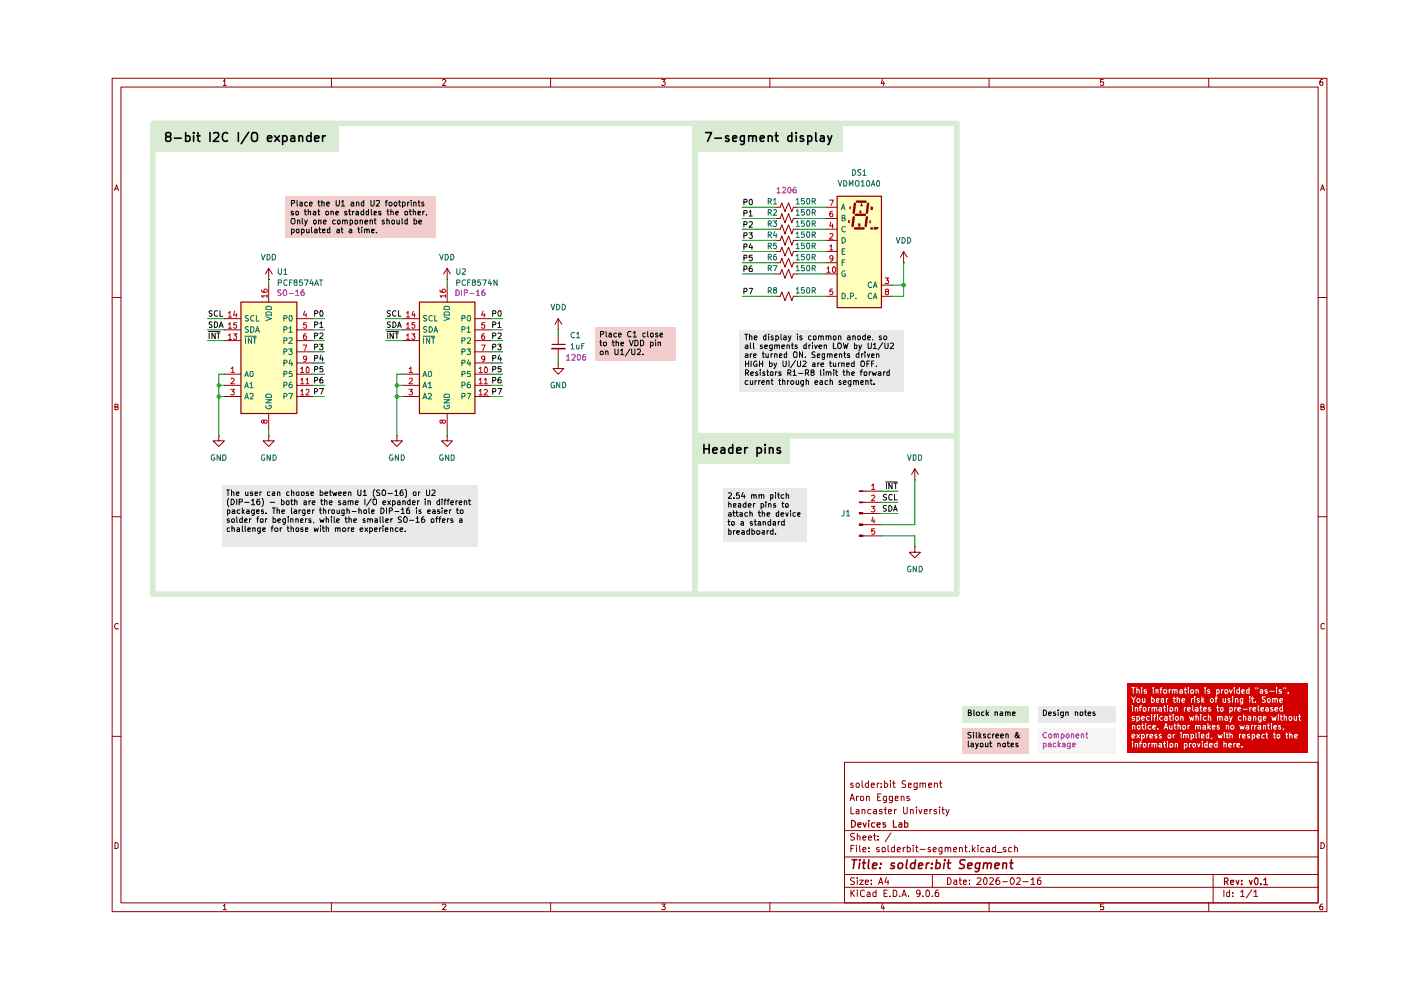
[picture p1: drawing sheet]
<svg xmlns="http://www.w3.org/2000/svg" width="297mm" height="210mm" viewBox="0 0 297 210" stroke-linecap="round" stroke-linejoin="round" font-family="sans-serif">
<g fill="none" stroke="#910000" stroke-width=".21">
<path d="M23.8 16.6h257.5v176.7h-257.5zM25.6 18.5h253.9v172.9h-253.9zM47.3 17.2h.2l.2-.4v1.3M47.3 18.1h.7M70.3 16.6v1.9M93.8 17l.2-.2h.3l.3 .3-.8 1h.8M116.7 16.6v1.9M140.3 16.8h.7l-.4 .6 .4 .1v.4l-.2 .2h-.4l-.1-.2M163.2 16.6v1.9M187.1 16.8l-.3 .9h.7M187.4 17.3v.8M209.7 16.6v1.9"/>
<path d="M233.9 16.8h-.6v.6h.6l.1 .1-.1 .5-.4 .1-.2-.2M256.3 16.6v1.9M280.4 16.8h-.3a.93 .93 0 0 0-.2 1.2h.5l.1-.5-.1-.1h-.5l-.1 .1M24.3 40.4l.4-1.2 .4 1.2M24.4 40h.6M280 40.4l.4-1.2 .4 1.2M280.1 40h.6M23.8 63.1h1.8M279.5 63.1h1.8M24.4 86.3h.4l.2-.3v-.2l-.6-.1v1.2h.6v-.5l-.2-.1M280.1 86.3l.6-.1v-.4l-.6-.1v1.2h.6l.1-.4-.3-.2M23.8 109.6h1.8"/>
<path d="M279.5 109.6h1.8M25 132.3l-.1-.1a.66 .66 0 0 0-.6 .4 .66 .66 0 0 0 .2 .7h.5M280.8 132.3l-.4-.1-.3 .3v.6l.1 .2h.6M23.8 156.1h1.8M279.5 156.1h1.8M24.4 178.6h.3l.3 .4v.6l-.3 .3h-.3zM179.1 161.6h100.4v29.8h-100.4zM179.1 176.1h100.4M180.2 169.8l.5-1.5 .5 1.5M180.3 169.3h.7M180.4 171.1v1.5h.7M180.4 179.9h.4"/>
<path d="M180.8 166.1l-.2-.1-.3 .3 .1 .2h.3l.2 .3-.2 .2-.4-.1M181.1 179.2h-.7v1.4M181.2 176.8l-.6-.1-.3 .3 .1 .3 .7 .2 .1 .2a.51 .51 0 0 1-.3 .4 .51 .51 0 0 1-.6 0M181.5 171.7h.6v.9M181.5 166.2l.3-.2 .3 .1v.8l-.3 .1-.3-.2zM181.6 179.2v.1M181.6 168.8v1M181.6 179.7v.9M181.8 177.3l.3-.1 .3 .2v.7M181.8 176.7v1.4M182 168.8l-.4 .3M182.1 172h-.6v.5h.6"/>
<path d="M182.3 179.2v1.2l.1 .2M182.4 168.9h.1a.36 .36 0 0 1 .6 .2l-.1 .6-.3 .1-.3-.2zM182.8 171.7h.6v.9M182.8 165.5v1.3l.2 .2M182.8 171.6v1M183 177.6l.6-.1-.1-.2-.4-.1-.1 .2v.7h.5M183.7 168.9h.6v.9M183.7 168.8v1M184.1 177.6l.7-.1-.1-.2-.4-.1-.2 .2 .1 .7h.5M184.1 166.1l-.4-.1-.2 .3v.4l.2 .3 .4-.1M184.1 165.5v1.5M184.2 179.7v.2"/>
<path d="M184.6 171.7h-.5l-.1 .6a.45 .45 0 0 0 .6 .2M184.7 166.5l.7-.1-.1-.3-.4-.1-.2 .2v.6l.2 .2 .4-.1M185.2 177.2h.5M185.2 171.7h.6v.9M185.4 176.7v1.2l.3 .2M185.8 172h-.6v.2l.2 .4 .4-.1M186 166v1M186.1 169h.4M186.2 178v.1M186.2 177.3v.1M186.4 179.7a.35 .35 0 0 0-.4 0 .35 .35 0 0 0-.2 .3l.6 .3v.3h-.6M186.4 166l-.4 .3"/>
<path d="M186.8 168.3h-.7v1.5h.7M186.8 166.8v.2M186.8 166.1v.1M187 179.8l.3-.1 .4 .1-.1 .8-.6-.1zM187 171.7l-.3-.1-.3 .2 .1 .2 .5 .1v.4h-.6M187.4 171.6h.5M187.5 166.1l.4-.1 .3 .3v.4l-.3 .3-.4-.1M187.5 165.5v1.5M187.7 171.1v1.4l.2 .1M187.9 168.8v1.1l-.1 .3h-.4M187.9 168.9l-.4-.1-.2 .3 .1 .6h.5M188.3 179.2v1.2l.2 .2"/>
<path d="M188.4 172h.6l-.1-.4h-.4l-.1 .2v.5l.1 .3 .5-.1M188.8 165.5v.2M188.8 166v1M188.9 176.6l-1.2 1.9M189.2 168.8v1.1l-.2 .3h-.5M189.2 168.9h-.7v.7l.3 .2 .4-.1M189.2 166h.6M189.5 165.5v1.4l.3 .1M189.6 179.2v1.4l-.6-.1a.6 .6 0 0 1 .2-.8h.4M189.6 171.6v1M189.8 169.2h.6v-.3h-.6v.8h.6M190.1 171.6l-.5 .3"/>
<path d="M191.1 168.9l.3-.1 .3 .2v.8M191.1 168.8v1M191.5 179.7v.9M191.6 171.1v1.2l.2 .3h.3l.2-.3v-1.2M191.9 179.7l-.4 .3M192 165.6l-.5-.1-.3 .4 .1 .3 .7 .3v.3l-.2 .2-.6-.1M192.3 179.2v1.4l.6-.1a.6 .6 0 0 0-.1-.8h-.5M192.6 166.5l.6-.1v-.3h-.6v.8h.6M192.8 168.9h-.5v.3l.5 .1 .1 .3-.3 .2-.3-.1M193 171.7l.4-.1 .2 .2v.8M193 171.6v1M193.6 179.2v.1"/>
<path d="M193.6 179.7v.9M194.1 179.7h.5M194.3 179.2v1.2l.1 .2h.2M194.3 171.1v.2M194.3 171.6v1M194.5 166v1.1l-.2 .3h-.5M194.5 166.1l-.5-.1-.2 .2 .1 .7h.6M194.8 171.6l.3 1 .4-1M195.1 166.2l.2-.2 .4 .1v.9M195.1 166v1M195.7 166.2l.2-.2 .3 .1v.9M196 172h.6v-.3h-.6v.8h.6"/>
<path d="M196.9 166.5l.6-.1v-.3h-.6v.8h.6M197.2 171.6v1M197.3 179.7h-.4l-.1 .2 .1 .3 .4 .1v.3h-.5M197.6 171.6l-.4 .3M198.1 166.2l.3-.2 .4 .2v.8M198.1 166v1M198.5 171.7l-.3-.1-.2 .2 .1 .2 .4 .1v.4h-.5M199.2 171.1v.2M199.2 171.6v1M199.2 166h.5M199.4 165.5v1.3l.3 .2M199.7 179.7v1.2l-.2 .2-.4-.1"/>
<path d="M199.7 179.7h-.3l-.4 .3 .2 .6h.5M199.7 171.6h.5M199.9 171.1v1.2l.3 .3M200.4 179.8l.2-.1h.3l.1 .9M200.4 179.7v.9M200.6 171.6l.3 1M201 179.9l.2-.2h.3l.1 .9M201.2 171.6l-.5 1.3-.1 .1M203.4 179.8l.3-.1h.2l.1 .9M203.4 179.7v.9M204.5 179.7h.5M204.7 179.2v1.2l.1 .2h.2"/>
<path d="M206.1 179.2v1.4M206.7 179.7l-.6 .6M207.3 179.2v.1M207.3 179.7v.9M208.6 179.7h-.4l-.3 .3 .1 .6h.6M209.2 179.7h.3l.3 .2v.7h-.6l-.1-.3 .2-.2 .5-.1M211.1 179.2v1.4h-.6v-.9h.6M213.3 179.7a.35 .35 0 0 0-.4 0 .35 .35 0 0 0-.2 .3l.6 .3v.3h-.6M214.4 179.7h-.3l-.2 .1v.7l.5 .1M215.1 179.8v-.1a.36 .36 0 0 1 .6 .2v.7M215.1 179.2v1.4M280.1 178.6a.65 .65 0 0 1 .7 .7 .65 .65 0 0 1-.7 .6z"/>
<path d="M47.3 192h.2l.2-.3v1.2M47.3 192.9h.7M70.3 191.4v1.9M93.8 191.9l.2-.2h.3l.3 .2-.8 1h.8M116.7 191.4v1.9M140.3 191.7h.7l-.4 .5 .4 .2v.3l-.1 .2-.6-.1M163.2 191.4v1.9M179.1 188.1h100.4M179.1 185.4h100.4M179.1 181.7h100.4M180.4 188.7v1.4M180.6 189.3l.6 .8"/>
<path d="M181.2 186.2l-.6-.1-.3 .3 .3 .4 .6 .3a.51 .51 0 0 1-.3 .4 .51 .51 0 0 1-.6 0M181.2 188.7l-.8 .8M181.8 188.7v.2M181.8 186.1v.2M181.8 186.6v.9M181.8 189.1v1M182.3 186.6h.7l-.7 .9h.7M183 180.2l.6-.2-.1-.3h-.4l-.1 .2v.7h.5M183.3 188.9l-.4-.2-.5 .4 .1 .8 .2 .2 .6-.1M183.5 187l.6-.1v-.3h-.6v.2v.7h.6M183.9 189.2l.4-.1 .2 .3v.7h-.6l-.1-.4 .7-.2M184.2 180.5v.1"/>
<path d="M184.7 187.4v.1M184.7 186.6v.2M185.7 188.7v1.4h-.5v-.9h.5M186.3 187.5l.5-1.4 .4 1.4M186.4 187.1h.6M187.1 191.6l-.3 .9h.7M187.4 192.1v.8M187.4 189.4h.5M187.9 186l-.3 1h.9M188.1 188.7h-.7v1.4h.7M188.3 186.6v.9M188.7 190v.1"/>
<path d="M189.4 188.7h.3l.4 .4v.6l-.2 .4h-.5zM190.2 180.2l.7-.2-.2-.3h-.4l-.1 .7 .1 .2h.5M190.7 190v.1M191.2 190.1l.5-1.4 .5 1.4M191.3 189.7h.7M192.6 190v.1M195.1 189.3v.2l-.6 .1-.2-.3v-.3l.2-.3 .6 .2v.8l-.3 .4h-.3M195.1 180.1h1.1M195.7 190v.1M196.6 188.7a.78 .78 0 0 1 .6 .6 .78 .78 0 0 1-.3 .8h-.4l-.2-.3v-.8zM197.7 190v.1M197.7 185.4v2.7"/>
<path d="M197.9 180.2l.6-.2-.1-.3h-.5v.7v.2h.5M199 188.7l-.6 .2-.1 .9 .1 .3 .6-.1v-.7l-.5-.1-.2 .3M200.9 186.1a.72 .72 0 0 1 .8 .7 .72 .72 0 0 1-.8 .7zM202.2 180.2l.6-.2-.1-.3h-.4l-.1 .7 .1 .2h.5M202.3 186.6h.5v.9M202.8 186.9h-.4l-.2 .3 .2 .3h.4M203.4 186.6h.5M203.5 186.1v1.2l.4 .2M204.3 187l.6-.1v-.3h-.6v.9h.6M205.6 187.4v.1M205.6 186.6v.2M205.6 180.5v.1"/>
<path d="M206.3 180.1l.4 .5M207.2 186.3v-.1a.47 .47 0 0 1 .8 .3l-.9 1h.9M208.6 186.3l.3-.2a.8 .8 0 0 1 .4 .7 .8 .8 0 0 1-.4 .7l-.3-.1-.1-.5zM209.7 191.4v1.9M209.9 186.3l.1-.2h.4l.2 .4-.8 1h.8M211.4 180.8h1M211.8 186.1l-.4 .1-.2 .2-.1 .9 .3 .2 .6-.2v-.4l-.3-.3h-.3l-.3 .3M212.6 186.9h1M214.5 186.1a.75 .75 0 0 1 .6 .7 .75 .75 0 0 1-.6 .7 .92 .92 0 0 1 0-1.4zM215.5 186.3l.2-.2 .5 .1 .1 .5-.8 .8h.8M216.9 186.9h1.1M218.6 186.5l.4-.4v1.4"/>
<path d="M218.6 187.5h.8M220.6 186.1a.59 .59 0 0 0-.7 .6l.1 .8h.6v-.8l-.4-.1-.3 .3M233.9 191.7h-.6v.6l.6-.1 .1 .2-.1 .5-.6-.1M256.3 191.4v1.9M257.2 185.4v6M259.5 188.7v1.4M260.7 188.7v1.4h-.5l-.1-.8 .2-.2 .4 .1M261.4 190v.1M261.4 189.2v.2M263 189.1l.5-.4v1.4M263 190.1h.8M265.4 188.6l-1.2 1.8"/>
<path d="M265.8 189.1l.5-.4v1.4M265.8 190.1h.8M280.4 191.7h-.3a.93 .93 0 0 0-.2 1.2h.5l.1-.5-.1-.2h-.5l-.1 .2"/>
</g>
<g fill="none" stroke="#910000" stroke-width=".25">
<path d="M180.5 173.9a.73 .73 0 0 1 .9 .8 .73 .73 0 0 1-.9 .7zM181.9 174.9l.7-.1-.1-.3h-.5l-.1 .1 .1 .7h.5M183 174.5l.3 .9 .4-.9M184.2 173.9v.2M184.2 174.5v.9M185.4 174.5h-.5l-.1 .2v.4l.2 .3 .4-.1M186 174.9l.6-.1-.1-.3h-.5v.1v.7h.5M187.7 174.5h-.5v.3l.6 .3-.2 .3-.4-.1M189.4 173.9v1.5h.7M190.6 174.5h.5l.1 .9M191.2 174.8h-.5l-.2 .2 .2 .4 .5-.1M191.8 174.5h.7v.7l-.3 .2-.4-.1"/>
<path d="M191.8 173.9v1.5M259.6 186.9h.5l.3-.3v-.2l-.3-.3h-.5v1.5M260 186.9l.4 .7M260.9 187.1l.7-.1-.1-.4h-.5l-.1 .2 .1 .7h.5M262.1 186.6l.3 1 .3-1M263.3 187.4v.2M263.3 186.6v.2M264.9 186.6l.3 1 .3-1M266.1 186.2l.3-.1 .3 .3v.8l-.3 .4a.9 .9 0 0 1-.3-1.4zM267.3 187.4v.2M267.9 186.6l.4-.5v1.5M267.9 187.6h.9"/>
</g>
<g fill="none" stroke="#910000" stroke-width=".34">
<path d="M180.7 182.3h1M181.2 182.3l-.3 1.8M182.3 182.3v.2M182.3 183l-.2 1.1M182.9 183h.6M183.2 182.3l-.2 1.8h.4M184.2 182.3l-.1 1.6 .2 .2M185 183.6l.9-.2-.1-.4h-.6l-.2 .9 .2 .2h.5M186.6 184v.1M186.8 183v.2M189.6 183h-.4l-.2 .2a.46 .46 0 0 0 .6 .4v.3a.6 .6 0 0 1-.8 .2M190.4 183.3l.4-.3h.4l.2 .3-.1 .5a.56 .56 0 0 1-.9 .2z"/>
<path d="M192.3 182.3l-.2 1.6 .2 .2M194 183h-.6l-.3 .3v.7l.3 .1h.5M194.1 182.3l-.2 1.8M194.7 183.6l1-.2-.1-.4h-.7l-.2 .9 .2 .2h.6M196.5 183l-.2 1.1M197 183l-.6 .3M197.5 184v.1M197.6 183v.2M198.5 183h.5l.4 .3-.3 .8h-.7M198.6 182.3l-.2 1.8M200.2 183l-.1 1.1M200.3 182.3v.2"/>
<path d="M200.8 183h.8M201.2 182.3l-.2 1.6 .4 .2M204.6 182.4l-.7-.1a.5 .5 0 0 0-.4 .4 .5 .5 0 0 0 .3 .5l.5 .2 .2 .4a.79 .79 0 0 1-1.1 .3M205.2 183.6l.9-.2v-.4a.6 .6 0 0 0-.9 .2v.9h.7M207.8 183l-.2 1.4-.4 .4-.5-.1M207.8 183h-.6l-.4 .3v.7l.3 .1h.5M208.6 183.1l.3-.1h.4v1.1M208.6 183l-.2 1.1M209.4 183.2a.47 .47 0 0 1 .4-.2 .47 .47 0 0 1 .4 .2l-.2 .9M211 183.6l.8-.2v-.4a.6 .6 0 0 0-.8 .2v.9h.7M212.7 183.1l.3-.1h.4l-.1 1.1M212.7 183l-.1 1.1"/>
<path d="M214.1 183h.7M214.4 182.3l-.1 1.6 .4 .2"/>
</g>
<g fill="#ffb">
<path d="M177.4 41.6h9.4v23.6h-9.4z"/>
<path d="M51 64h11.9v23.6h-11.9z"/>
<path d="M88.9 64h11.8v23.6h-11.8z"/>
</g>
<path d="M147.3 26.2h31.4v5.9h-31.4z" fill="#d9ebd3"/>
<path d="M47 103h54.3v13h-54.3z" fill="#e9e9e9"/>
<path d="M32.2 26.2h39.6v5.9h-39.6z" fill="#d9ebd3"/>
<path d="M60.6 41.6h31.9v8.8h-31.9z" fill="#f3cccc"/>
<path d="M147.3 92.4h20.1v5.9h-20.1z" fill="#d9ebd3"/>
<path d="M126.1 69.4h17.1v7h-17.1z" fill="#f3cccc"/>
<path d="M156.8 70h34.8v12.9h-34.8z" fill="#e9e9e9"/>
<path d="M204.1 154.4h14.1v5.3h-14.1z" fill="#f3cccc"/>
<path d="M204.1 149.6h14.1v3.6h-14.1z" fill="#d9ebd3"/>
<path d="M238.9 144.9h38.3v14.8h-38.3z" fill="#d40000"/>
<g fill="#e9e9e9">
<path d="M220 149.6h16.5v3.6h-16.5z"/>
<path d="M153.3 103.6h17.7v11.3h-17.7z"/>
</g>
<path d="M177.5 41.6h9.4v23.6h-9.4z" fill="none" stroke="#910000" stroke-width=".25"/>
<path d="M181 46.1l-.3 1.8M181.3 43.2l-.3 1.9M181.3 48.4h1.8M181.4 45.6h2M181.7 42.8h1.8M183.8 46.1l-.3 1.8M184.1 43.2l-.3 1.9" fill="none" stroke="#910000" stroke-width=".51"/>
<circle cx="184.7" cy="48.4" r=".25" fill="#910000"/>
<g fill="none" stroke="#910000" stroke-width=".21">
<path d="M57 59.3h.1M57 56.9v2.4M57 56.9l-.7 1.2M57 56.9l.7 1.2M94.8 59.3h.1M94.8 56.9v2.4M94.8 56.9l-.7 1.2M94.8 56.9l.7 1.2M164.4 58.1h1l.4-1 .6 1.9 .8-1.9 .7 1.9 .3-.9h.9M164.4 55.7h1l.4-.9 .6 1.8 .8-1.8 .7 1.8 .3-.9h.9M164.4 43.9h1l.4-.9 .6 1.9 .8-1.9 .7 1.9 .3-1h.9M164.4 51h1l.4-1 .6 2 .8-2 .7 2 .3-1h.9"/>
<path d="M164.4 53.3h1l.4-.9 .6 1.9 .8-1.9 .7 1.9 .3-1h.9M164.4 48.6h1l.4-.9 .6 1.9 .8-1.9 .7 1.9 .3-1h.9M164.4 46.3h1l.4-1 .6 1.9 .8-1.9 .7 1.9 .3-.9h.9M175.1 43.9h2.3M175.1 46.3h2.3M175.1 48.6h2.3M175.1 51h2.3M175.1 53.3h2.3M175.1 55.7h2.3M175.1 58.1h2.3M179.9 47h.2M180.2 46.8h-.3v.4h.3"/>
<path d="M180.2 44.2h.2M180.5 43.9h-.3v.5M182.1 47.5h.2l-.1 .5h-.1zM182.5 43.7l.2-.5 .1 .5M182.6 44.7h-.3v.4h.3l-.1-.2M182.6 43.6h.2M184.7 46.8l-.3 .1v.3h.3M184.7 44.2h.2v-.3h-.2v.5h.2v-.2M185.4 48.2h.2l-.1 .4h-.1zM185.9 48.5h.1l.1-.3h-.2v.4M191.6 55.7h.1M191.6 53.3l-.7 1.2"/>
<path d="M191.6 53.3l.7 1.2M191.6 53.3v2.4M47.6 67.6h3.4M47.6 69.9h3.4M47.6 72.2h3.4M47.6 79.3h3.4M57 60.5v3.5M62.9 67.6h3.5M62.9 69.9h3.5M62.9 72.2h3.5M62.9 79.3h3.5M62.9 74.6h3.5"/>
<path d="M62.9 77h3.5M85.3 67.6h3.6M85.3 69.9h3.6M85.3 72.2h3.6M85.3 79.3h3.6M94.8 60.5v3.5M100.7 67.6h3.5M100.7 69.9h3.5M100.7 72.2h3.5M100.7 79.3h3.5M100.7 74.6h3.5M100.7 77h3.5"/>
<path d="M118.3 77v1.1h1.2l-1.2 1.2-1.1-1.2h1.1M118.3 77h.1M118.3 69.9h.1M118.3 67.6v2.3M118.3 71v2M118.3 73.9v1.9M118.3 67.6l-.6 1.1M118.3 67.6l.8 1.1M164.4 62.8h1l.4-.9 .6 1.9 .8-1.9 .7 1.9 .3-1h.9M175.1 62.8h2.3M186.8 62.8h2.4M186.8 60.5h2.4"/>
<path d="M46.4 92.4v1.1h1.2l-1.2 1.2-1.2-1.2h1.2M46.4 92.4h.1M47.6 81.7h3.4M47.6 84.1h3.4M57 92.4v1.1h1.2l-1.2 1.2-1.2-1.2h1.2M57 92.4h.1M57 87.6v3.6M62.9 81.7h3.5M62.9 84.1h3.5M84.1 92.4v1.1h1.2l-1.2 1.2-1.1-1.2h1.1M84.1 92.4h.1M85.3 81.7h3.6"/>
<path d="M85.3 84.1h3.6M94.8 92.4v1.1h1.1l-1.1 1.2-1.2-1.2h1.2M94.8 92.4h.1M94.8 87.6v3.6M100.7 81.7h3.5M100.7 84.1h3.5"/>
</g>
<g fill="none" stroke="#b90000" stroke-width=".21">
<path d="M175.3 56.9h.2l.2-.3v1.1M175.3 57.7h.7M175.8 42.4h.9l-.5 1.2M175.9 49.6l.6-.1 .1 .4-.8 .8h.8M175.9 52.2l.4-.3v1.1M175.9 53h.7M176.2 47.1l-.3 .8h.8M176.5 44.8h-.2a.73 .73 0 0 0-.1 1.2l.3-.1v-.6l-.3-.1-.3 .3M176.5 47.5v.8M176.6 54.7a.35 .35 0 0 1-.3 .3 .35 .35 0 0 1-.4-.3l.1-.4h.5v.8l-.2 .3h-.3M176.8 56.6a.71 .71 0 0 1 .2 1.1h-.3l-.2-.1v-.8zM187.7 58.9h.7l-.4 .5 .4 .1v.5h-.7"/>
<path d="M48.4 66.4l.4-.4v1.2M48.4 68.7l.4-.3v1.2M48.4 71.1l.4-.3v1.2M48.4 67.2h.7M48.4 69.6h.7M48.4 72h.7M49 78.1l.3-.3v1.2M49 79h.7M49.5 70.8h.7l-.4 .4 .3 .1v.6l-.4 .1-.2-.2M49.8 66l-.3 .8h.8M50.1 68.4h-.5l-.1 .5h.6v.6l-.4 .1-.2-.2M50.1 66.5v.7"/>
<path d="M55.4 61.5l.1 .3 .3 .2h.7l.1-.5-.1-.2h-.4l-.1 .2v.4l.1 .1M56.6 62.7h-1.2l.4 .4M56.6 62.5v.6M63.7 78.1h.2l.2-.3v1.2M63.7 79h.7M64.2 73.2h.8l-.4 1.1M64.6 66l-.3 .8h.7M64.9 68.4h-.5l-.1 .5h.6v.6l-.4 .1-.2-.2M64.9 70.8h-.3l-.2 .2v.9h.5l.1-.4a.35 .35 0 0 0-.3-.3 .35 .35 0 0 0-.4 .3M64.9 66.5v.7M65 75.9a.35 .35 0 0 1-.3 .3 .35 .35 0 0 1-.4-.3l.1-.4h.5v.9l-.1 .2h-.4M65 77.9l.3-.1 .2 .3v.7l-.2 .2h-.3l-.1-.2z"/>
<path d="M86.2 66.4l.3-.4v1.2M86.2 68.7l.3-.3v1.2M86.2 71.1l.3-.3v1.2M86.2 67.2h.7M86.2 69.6h.7M86.2 72h.7M86.8 78.1l.3-.3v1.2M86.8 79h.6M87.3 70.8h.7l-.4 .4 .4 .1v.5l-.2 .2h-.4l-.1-.2M87.6 66l-.2 .8h.6M87.9 66.5v.7M88 68.4h-.6v.5h.6v.5l-.2 .2-.4-.2"/>
<path d="M93.3 61.5v.3l.2 .2h.8l.2-.4-.3-.3h-.2l-.3 .3 .1 .4h.2M94.5 62.7h-1.2l.3 .4M94.5 62.5v.6M101.6 78.1l.3-.3v1.2M101.6 79h.7M102.1 73.2h.8l-.6 1.1M102.4 66l-.3 .8h.8M102.7 70.8l-.4 .1a.82 .82 0 0 0 0 1.1l.5-.2v-.5l-.5-.1-.2 .3M102.7 66.5v.7M102.8 68.4h-.6l-.1 .5h.7v.5l-.2 .2h-.3l-.2-.2M102.8 75.9v.2l-.5 .1-.2-.3v-.2l.2-.2 .5 .1v.8l-.2 .2h-.3M102.9 77.8a.71 .71 0 0 1 .3 1.2h-.3l-.2-.4 .1-.6z"/>
<path d="M176.5 61.3h-.5l-.1 .6 .2-.2 .4 .1v.6h-.6M187.9 61.8l-.2-.2 .2-.3 .5 .1v.3a.51 .51 0 0 0-.6 .7h.6v-.5l-.2-.1M48.9 82.5h.8l-.4 .6 .4 .1-.1 .5h-.7M49 80.3l.4-.1 .3 .3-.8 .9h.8M56 89.2l.1-.1 .5 .1v.4l-.1 .1h-.3l-.2-.2-.1-.4-.5 .1v.3l.3 .2 .3-.2M63.7 80.5h.2l.2-.3v1.2M63.7 82.9h.2l.2-.4v1.2M63.7 81.4h.7M63.7 83.7h.7M64.9 80.5l.3-.3v1.2M64.9 82.7l.1-.2h.3l.2 .2v.4l-.7 .6h.7M64.9 81.4h.6"/>
<path d="M86.7 82.5h.7l-.4 .6h.4v.6h-.7M86.8 80.3l.4-.1 .2 .3-.7 .9h.7M93.8 89.2l.1-.1h.4l.2 .1v.3l-.3 .2h-.2l-.4-.6-.3 .1v.4l.2 .1 .3-.2M101.6 80.5l.3-.3v1.2M101.6 82.9l.3-.4v1.2M101.6 81.4h.7M101.6 83.7h.7M102.7 80.5l.3-.3v1.2M102.7 82.7l.4-.2 .3 .4-.8 .8h.8M102.7 81.4h.7"/>
</g>
<g fill="none" stroke="#006665" stroke-width=".21">
<path d="M178.4 44.4l.4-1.1 .3 1.1M178.5 44.1h.6M178.5 46.2h.5l.1-.1v-.4l-.1-.1h-.5v1.2l.6-.1 .1-.3-.2-.2M178.5 50.4h.5a.66 .66 0 0 1 .2 .7 .66 .66 0 0 1-.7 .5zM178.5 53.3h.5M178.5 55.6h.5M179.1 52.7h-.6v1.2h.6M179.1 55.1h-.6v1.2M179.1 57.5v-.1a.66 .66 0 0 0-.6 .5 .66 .66 0 0 0 .2 .7l.5-.1v-.4h-.2M179.2 48.1h-.5l-.2 .4 .2 .6 .3 .1 .2-.2M184.8 59.9l-.2-.1a.67 .67 0 0 0-.5 .5 .67 .67 0 0 0 .2 .7l.5-.1M51.9 79.8l.4-1.1 .3 1.1"/>
<path d="M51.9 71.3h2.4M52 79.5h.6M52.1 71.6v1.2M52.6 67l-.4-.1-.2 .2 .2 .4 .4 .1v.4h-.6M52.6 69.3h-.4l-.2 .2 .2 .3 .4 .2v.4h-.6M53.2 69.3h.3l.3 .2v.7l-.3 .2h-.3zM53.2 78.7h.3l.2 .2v.8l-.2 .1h-.3l-.2-.4zM53.3 71.6v1.2l-.7-1.2v1.2M53.7 71.6h.6M53.8 67a.45 .45 0 0 0-.6 .1v.7a.45 .45 0 0 0 .6 .2M54 71.6v1.2M54.2 70.4l.4-1.1 .4 1.1"/>
<path d="M54.3 66.9v1.2h.6M54.3 70.1h.5M56.4 67.1l1.2 .5-1.2 .4M56.4 66.3l.2-.2h.6l.4 .4v.3h-1.2zM56.4 65.1l.2-.2h.6l.4 .4v.3h-1.2zM60.2 67.5h.5l.2-.2-.1-.3-.6-.1v1.2M60.2 69.8h.5l.2-.1-.1-.4h-.6v1.1M60.2 72.2l.6-.1 .1-.3-.2-.2h-.5v1.2M60.2 74.6l.6-.1 .1-.3-.2-.2h-.5v1.2M60.2 77l.6-.1 .1-.4-.2-.1h-.5v1.2M60.2 79.3l.6-.1 .1-.3-.2-.2h-.5v1.1M61.2 74h.8l-.5 .4 .5 .3-.1 .4-.5 .1-.2-.2"/>
<path d="M61.3 69.6l.3-.3v1.1M61.3 71.7l.6-.1 .1 .4-.8 .8h.8M61.3 70.4h.7M61.4 67l.3-.1a.78 .78 0 0 1 0 1.2l-.3-.1zM61.5 76.3l-.2 .8h.7M61.9 78.7h-.5l-.1 .5h.4l.3 .1-.1 .5h-.6M61.9 76.7v.9M89.6 79.8l.5-1.1 .4 1.1M89.7 71.3h2.5M89.8 79.5h.5M89.8 71.6v1.2M90.5 67h-.7v.3l.7 .4-.3 .4-.4-.1"/>
<path d="M90.5 69.3h-.7v.4l.7 .4-.3 .3h-.4M90.8 78.9l.2-.2a.6 .6 0 0 1 .6 .5 .6 .6 0 0 1-.3 .6h-.3l-.2-.1zM91 69.3a.6 .6 0 0 1 .7 .5 .6 .6 0 0 1-.7 .6zM91.1 71.6v1.2l-.7-1.2v1.2M91.5 71.6h.7M91.7 67l-.3-.1a.6 .6 0 0 0-.5 .6 .6 .6 0 0 0 .5 .6l.3-.1M91.8 71.6v1.2M92 70.4l.4-1.1 .4 1.1M92.1 70.1h.6M92.2 66.9v1.2h.5M94.1 67.1l1.2 .5-1.2 .4M94.2 66.3l.2-.2h.7l.2 .4v.3h-1.2z"/>
<path d="M94.2 65.1l.2-.2h.7l.2 .4v.3h-1.2zM97.9 67.5h.6v-.5l-.6-.1v1.2M97.9 69.8h.6v-.5h-.6v1.1M97.9 72.2l.6-.1v-.5h-.6v1.2M97.9 74.6l.6-.1v-.5h-.6v1.2M97.9 77l.6-.1v-.5h-.6v1.2M97.9 79.3l.6-.1v-.5h-.6v1.1M99 69.6l.4-.3v1.1M99 71.7h.7v.4l-.7 .7h.7M99 74h.7l-.3 .4 .3 .1v.5l-.1 .2h-.4l-.2-.2M99 70.4h.7M99.2 67l.3-.1 .2 .2v.7l-.3 .3a.7 .7 0 0 1-.2-1.1z"/>
<path d="M99.4 76.3l-.4 .8h.8M99.6 76.7v.9M99.7 78.7h-.6l-.1 .5h.7v.6h-.7M178.5 62.1a.66 .66 0 0 1 .7 .5 .66 .66 0 0 1-.2 .7h-.5zM179.7 63.2v.1M180.3 62.8h.4l.3-.4-.3-.3h-.4v1.2M181.4 63.2v.1M184.8 62.3l-.2-.2a.67 .67 0 0 0-.5 .6 .67 .67 0 0 0 .2 .6l.5-.1M185.2 61l.4-1.2 .3 1.2M185.2 63.3l.4-1.2 .3 1.2M185.2 60.6h.6M185.2 63h.6"/>
<path d="M51.9 82.2l.4-1.2 .3 1.2M51.9 84.6l.4-1.2 .3 1.2M52 81.9h.6M52 84.2h.6M53 81.4h.2l.1-.4v1.2M53 83.6l.2-.2h.3l.2 .2v.3l-.7 .7h.7M53 82.2h.7M56.4 86v.4a.67 .67 0 0 0 .6 .3 .67 .67 0 0 0 .6-.5l-.2-.3h-.3v.3M56.4 84.8h1.2l-1.2 .6h1.2M56.4 83.7l.2-.1h.6l.4 .3v.3h-1.2zM60.2 81.7h.4l.3-.4-.3-.3h-.4v1.2M60.2 84.1h.4l.3-.3-.3-.4h-.4v1.2"/>
<path d="M61.2 83.4h.8l-.5 1.2M61.9 81h-.3a.93 .93 0 0 0-.2 1.2h.5l.1-.5-.1-.2h-.5l-.1 .2M89.6 82.2l.5-1.2 .4 1.2M89.6 84.6l.5-1.2 .4 1.2M89.8 81.9h.5M89.8 84.2h.5M90.8 81.4l.4-.4v1.2M90.8 83.6l.5-.2 .2 .3-.8 .9h.8M90.8 82.2h.7M94.1 84.8h1.2l-1.2 .6h1.2M94.2 86a.54 .54 0 0 0 .6 .7 .54 .54 0 0 0 .4-.8h-.4v.3M94.2 83.7l.2-.1h.7l.2 .3v.3h-1.2z"/>
<path d="M97.9 81.7l.6-.1v-.5l-.6-.1v1.2M97.9 84.1l.6-.1v-.5l-.6-.1v1.2M99 83.4h.8l-.5 1.2M99.6 81l-.4 .2-.2 .8 .2 .2 .5-.1-.1-.6h-.4l-.2 .2"/>
</g>
<g fill="none" stroke="#0f0f0f" stroke-width=".21">
<path d="M157.7 45.2h.6v-.5l-.6-.1v1.2M157.7 42.8h.6v-.5l-.6-.1v1.2M157.7 57.1l.6-.1 .1-.4-.2-.2h-.5v1.2M157.7 47.6h.6v-.5l-.6-.1v1.2M157.7 54.7l.6-.1v-.5h-.6v1.2M157.7 50l.6-.1v-.5h-.6v1.1M157.7 52.3l.6-.1v-.5h-.6v1.2M158.8 45l.4-.4v1.2M158.8 47.1h.7v.4l-.7 .7h.7M158.8 49.4h.7l-.3 .4 .3 .1v.5l-.2 .1h-.3l-.2-.1M158.8 45.8h.7M159 42.3l.2-.1 .3 .3v.7l-.3 .2a.7 .7 0 0 1-.2-1.1z"/>
<path d="M159.2 51.6l-.4 .9h.8M159.4 56.4l-.4 .2-.2 .8 .2 .2 .5-.1-.1-.6h-.4l-.2 .2M159.4 52.1v.8M159.5 54.1h-.6l-.1 .5h.7v.5l-.2 .2h-.3l-.2-.2M44.2 70.3h2.4M44.4 70.6v1.2M44.9 66h-.5v.3l.5 .3v.4h-.5M44.9 68.3h-.5v.4l.5 .3v.3h-.5M45.5 68.2h.3l.3 .3v.7l-.3 .2h-.3zM45.6 70.6v1.2l-.7-1.2v1.2M46 70.6h.6M46.1 66a.45 .45 0 0 0-.6 .1v.7a.45 .45 0 0 0 .6 .2"/>
<path d="M46.3 70.6v1.2M46.5 69.4l.4-1.2 .4 1.2M46.6 65.9v1.2h.6M46.6 69.1h.5M66.7 68.8h.5l.2-.1-.1-.4-.6-.1v1.2M66.7 71.2l.6-.1 .1-.3-.7-.2v1.2M66.7 66.5h.5l.2-.2-.1-.3-.6-.1v1.2M66.7 73.6l.6-.1 .1-.3-.2-.2h-.5v1.2M66.7 78.3l.6-.1 .1-.3-.2-.2h-.5v1.1M66.7 75.9h.6l.1-.4-.2-.1h-.5v1.1M67.7 73h.8l-.4 .4 .3 .1v.6l-.5 .1-.2-.2M67.8 68.6l.3-.4v1.2"/>
<path d="M67.8 70.7l.4-.1 .3 .4-.8 .8h.8M67.8 69.4h.7M67.9 66l.3-.1a.78 .78 0 0 1 0 1.2l-.3-.1zM68.1 75.3l-.3 .8h.8M68.4 77.7h-.5l-.1 .5 .4-.1 .3 .2-.1 .5-.6-.1M68.4 75.7v.8M82 70.3h2.5M82.2 70.6v1.2M82.8 68.3h-.6v.4l.3 .1 .3 .4-.3 .2-.4-.1M82.8 66h-.6v.4l.3 .1 .3 .3-.3 .3-.4-.1M83.3 68.2a.6 .6 0 0 1 .7 .6 .6 .6 0 0 1-.7 .6zM83.4 70.6v1.2l-.7-1.2v1.2"/>
<path d="M83.8 70.6h.7M84 66l-.3-.1a.6 .6 0 0 0-.5 .6 .6 .6 0 0 0 .5 .6l.3-.1M84.1 70.6v1.2M84.3 69.4l.4-1.2 .4 1.2M84.4 69.1h.6M84.5 65.9v1.2h.5M104.5 66.5h.6v-.5l-.6-.1v1.2M104.5 68.8h.6v-.5l-.6-.1v1.2M104.5 78.3l.6-.1v-.5h-.6v1.1M104.5 73.6l.6-.1v-.5h-.6v1.2M104.5 75.9h.6v-.5h-.6v1.1M104.5 71.2l.6-.1v-.3l-.6-.2v1.2"/>
<path d="M105.6 68.6l.3-.4v1.2M105.6 73h.6l-.3 .4 .3 .1v.5l-.1 .2h-.4l-.1-.2M105.6 70.7h.6v.4l-.6 .7h.6M105.6 69.4h.6M105.7 66l.3-.1 .2 .2v.7l-.3 .3a.7 .7 0 0 1-.2-1.1zM105.9 75.3l-.3 .8h.7M106.2 75.7v.8M106.2 77.7h-.6v.5h.6v.5h-.6M157.7 61.8l.6-.1 .1-.3-.2-.3h-.5v1.2M158.8 61.1h.8l-.5 1.2M66.7 80.7h.4l.3-.4-.3-.3h-.4v1.2M66.7 83.1h.4l.3-.5-.3-.2h-.4v1.2"/>
<path d="M67.7 82.4h.9l-.5 1.2M68.4 80h-.3a.93 .93 0 0 0-.2 1.2h.5l.1-.5-.1-.2h-.5l-.1 .2M104.5 83.1l.6-.1v-.5l-.6-.1v1.2M104.5 80.7l.6-.1v-.5l-.6-.1v1.2M105.6 82.4h.7l-.5 1.2M106.2 80l-.5 .2-.1 .8 .1 .2 .5-.1v-.6h-.5l-.1 .2M187.8 102.2h2.4M187.9 104.9l-.4-.1-.2 .3 .1 .2 .5 .3v.3l-.6 .1M187.9 107.3l-.5-.1-.1 .2v.3l.6 .3-.1 .4h-.5M187.9 102.4v1.2M188.5 107.2a.66 .66 0 0 1 .6 .4 .66 .66 0 0 1-.2 .8h-.4zM189.1 105l-.3-.2-.3 .4v.5l.1 .3 .5-.1"/>
<path d="M189.1 102.4v1.2l-.6-1.2v1.2M189.5 108.4l.3-1.2 .4 1.2M189.6 102.4h.6M189.6 108h.5M189.6 104.8v1.2h.6M189.9 102.4v1.2"/>
</g>
<path d="M51.1 64.1h11.8v23.6h-11.8zM88.9 64.1h11.8v23.6h-11.8zM117 73h2.8" fill="none" stroke="#910000" stroke-width=".25"/>
<path d="M117 73.9h2.8" fill="none" stroke="#910000" stroke-width=".34"/>
<path d="M182.2 104.1h.8v.1h-.8z" fill="#910000"/>
<path d="M182.2 104.1h.8v.1h-.8z" fill="none" stroke="#910000" stroke-width=".21"/>
<path d="M182.2 106.4h.8v.2h-.8z" fill="#910000"/>
<path d="M182.2 106.4h.8v.2h-.8z" fill="none" stroke="#910000" stroke-width=".21"/>
<path d="M182.2 108.7h.8v.3h-.8z" fill="#910000"/>
<path d="M182.2 108.7h.8v.3h-.8z" fill="none" stroke="#910000" stroke-width=".21"/>
<path d="M182.2 111.1h.8v.2h-.8z" fill="#910000"/>
<path d="M182.2 111.1h.8v.2h-.8z" fill="none" stroke="#910000" stroke-width=".21"/>
<path d="M182.2 113.5h.8v.2h-.8z" fill="#910000"/>
<path d="M194 99.4l-.7 1.2M194 99.4l.7 1.2M194 99.4v2.4M182.2 113.5h.8v.2h-.8zM183 104.1h3.8M183 106.5h3.8M183 108.9h3.8M183 111.3h3.8M183 113.6h3.8M194 115.9v1.2h1.1l-1.1 1.2-1.2-1.2h1.2M194 115.9h.1M194 101.8h.1" fill="none" stroke="#910000" stroke-width=".21"/>
<path d="M184.7 107.4h.8l-.4 .4 .4 .2-.1 .5h-.7M184.8 103l.4-.4v1.2M184.8 105.2l.4-.2 .3 .3-.8 .9h.8M184.8 103.8h.7M185.1 109.6l-.3 .9h.7M185.3 110.2v.7M185.4 112.1h-.6v.6l.4-.2 .3 .3-.1 .4h-.6" fill="none" stroke="#b90000" stroke-width=".21"/>
<g fill="none" stroke="#090" stroke-width=".21">
<path d="M57 59.3v1.2M94.8 59.3v1.2M157.4 53.3h7M157.4 55.7h7M157.4 58.1h7M157.4 51h7M157.4 46.3h7M157.4 43.9h7M157.4 48.6h7M169.1 53.3h6M169.1 55.7h6M169.1 58.1h6"/>
<path d="M169.1 51h6M169.1 46.3h6M169.1 43.9h6M169.1 48.6h6M191.6 55.7v7.1h-2.4M44 67.6h3.6M44 69.9h3.6M44 72.2h3.6M47.6 79.3h-1.2v13.1M66.4 67.6h2.4M66.4 69.9h2.4M66.4 79.3h2.4"/>
<path d="M66.4 72.2h2.4M66.4 74.6h2.4M66.4 77h2.4M81.8 67.6h3.5M81.8 69.9h3.5M81.8 72.2h3.5M85.3 79.3h-1.2v13.1M104.2 67.6h2.4M104.2 69.9h2.4M104.2 79.3h2.4M104.2 72.2h2.4M104.2 74.6h2.4"/>
<path d="M104.2 77h2.4M118.3 69.9v1.1M118.3 75.8v1.2M157.4 62.8h7M169.1 62.8h6M189.2 60.5h2.4M46.4 81.7h1.2M46.4 84.1h1.2M57 91.2v1.2M66.4 81.7h2.4M66.4 84.1h2.4M84.1 81.7h1.2"/>
<path d="M84.1 84.1h1.2M94.8 91.2v1.2M104.2 81.7h2.4M104.2 84.1h2.4M186.8 104.1h3.6M186.8 106.5h3.6M186.8 108.9h3.6M186.8 113.6h7.2v2.3M194 101.8v9.5h-7.2"/>
</g>
<path d="M32.4 26.2h114.9v99.8h-114.9zM147.3 26.2h55.5v66.2h-55.5zM147.3 92.4h55.5v33.6h-55.5z" fill="none" stroke="#d9ebd3" stroke-width="1.2"/>
<g fill="none" stroke="#000" stroke-width=".34">
<path d="M35.5 29l-.3-.2v-.5l.3-.2 .6 .1 .1 .2-.1 .4-.8 .2-.2 .3 .1 .5 .3 .2h.4l.3-.4-.1-.5-.2-.1M37 29.3h1.4M39.4 28.9l.5-.1 .4 .3v.5l-.2 .3h-.7M39.4 28.1v1.9M41 28.1v.2M41 28.8v1.2M41.7 28.8h.7M42 28.1v1.6l.4 .3M44.5 28.1v1.9M45.3 28.3l.2-.2h.5l.3 .2 .1 .3-.1 .4-1.1 1h1.2M48.2 28.3v-.1a.64 .64 0 0 0-1 .3 .85 .85 0 0 0 0 1.1 .85 .85 0 0 0 1 .3v-.1M50.5 28.1v1.9"/>
<path d="M52.7 28l-1.6 2.5M53.4 28.4a.67 .67 0 0 1 1.1 0 1.17 1.17 0 0 1-.4 1.6 .6 .6 0 0 1-.8-.6zM56.7 29.4l.9-.2v-.3l-.6-.1-.3 .2 .1 .9h.8M58.2 28.8l1.1 1.2M59.3 28.8l-1.1 1.2M59.9 28.9a.6 .6 0 0 1 1 .2l-.1 .7a.64 .64 0 0 1-.9 .1M59.9 28.8v1.8M61.7 28.9h.7l.1 1.1M62.5 29.2l-.6 .1a.35 .35 0 0 0-.3 .3 .35 .35 0 0 0 .3 .4l.6-.1M63.4 29l.3-.2 .4 .1 .1 1.1M63.4 28.8v1.2M65.9 28.9a.6 .6 0 0 0-.9 .2l.1 .7a.64 .64 0 0 0 .8 .1"/>
<path d="M65.9 28.1v1.9M66.7 29.4l.9-.2-.1-.3-.5-.1-.3 .2 .1 .9h.7M68.4 28.8v1.2M69 28.8l-.6 .3M149.6 28.1h1.3l-.9 1.9M151.5 29.3h1.5M154.5 28.9l-.4-.1-.3 .2 .1 .3 .6 .2v.4h-.7M155.3 29.4l.9-.2-.1-.3-.5-.1-.3 .2 .1 .9h.7M157.8 28.8v1.5l-.3 .3h-.5M157.8 28.9l-.5-.1-.3 .3v.5l.1 .3h.7M158.7 29l.1-.1a.52 .52 0 0 1 .8 .1v1M158.7 28.8v1.2"/>
<path d="M159.6 29l.2-.2 .5 .1v1.1M161.2 29.4l.8-.2v-.3l-.6-.1-.2 .2 .1 .9h.7M162.9 29l.1-.1a.52 .52 0 0 1 .7 .1v1M162.9 28.8v1.2M164.3 28.8h.7M164.6 28.1v1.6l.4 .3M167.9 28.9l-.5-.1-.4 .3v.5l.2 .3h.7M167.9 28.1v1.9M168.8 28.1v.2M168.8 28.8v1.2M170.3 28.9l-.4-.1-.2 .2v.3l.6 .2v.4h-.6M171.3 28.9l.5-.1 .3 .3v.5l-.2 .3h-.6"/>
<path d="M171.3 28.8v1.8M173 28.1v1.6l.2 .3M174 28.9h.7v1.1M174.7 29.2l-.6 .1a.35 .35 0 0 0-.2 .3 .35 .35 0 0 0 .2 .4l.6-.1M175.5 28.8l.4 1.2M176.3 28.8l-.5 1.7-.3 .1M149.3 94.2v1.9M149.3 95.2h1.1M150.4 94.2v1.9M151.1 95.5l.9-.2v-.3a.6 .6 0 0 0-.9 .2v.6a.6 .6 0 0 0 .9 .2M152.9 95h.7l.1 1.1M153.7 95.3l-.6 .1a.35 .35 0 0 0-.3 .4 .35 .35 0 0 0 .3 .3l.6-.1"/>
<path d="M155.3 95l-.5-.1-.3 .3v.6l.2 .2h.6M155.3 94.2v1.9M156.2 95.5l.9-.2v-.1a.6 .6 0 0 0-.8-.2v1h.7M157.9 94.9v1.2M158.5 94.9l-.4 .1-.2 .2M160.5 95a.65 .65 0 0 1 .9 .2v.6a.65 .65 0 0 1-.9 .2M160.5 94.9v1.9M162.2 94.2v.2M162.2 94.9v1.2M163.1 95.1l.3-.2 .4 .1 .1 1.1M163.1 94.9v1.2M165.4 95l-.4-.1-.3 .3 .1 .2 .6 .2v.4h-.7"/>
</g>
<g fill="none" stroke="#000" stroke-width=".21">
<path d="M61.8 43.1l.6-.1v-.5h-.6v1.2M61.8 49.3h.5l.1-.5-.2-.2h-.4v1.2M61.9 46.3h.5a.77 .77 0 0 1-.2 1.2l-.3-.1a.87 .87 0 0 1 0-1.1zM62.2 44.9l-.3-.1-.2 .2 .2 .2h.3v.4h-.5M62.7 44.9h.5v.7l-.5-.1zM62.9 48.6l.5 .1v.6h-.5zM63 42.5v1l.1 .2M63.1 46.8l.1-.1 .4 .1v.7M63.1 46.7v.8M63.6 42.9h.5v.8M63.9 49.3a.36 .36 0 0 0 .6-.2l-.1-.5h-.5v1.2M64.1 43.2l-.5 .1v.3h.5"/>
<path d="M64.1 46.3v1l.1 .2M64.5 44.8h.5M64.6 46.7l.2 .8M64.7 44.4v1l.1 .2h.2M65 48.6v.7h.5M65.2 42.9l-.4-.1-.2 .3 .1 .5h.5M65.2 46.7l-.4 1.1h-.2M65.3 44.9h.6v.7M65.3 44.4v1.2M65.5 48.6v.8M65.6 43.3l.6-.1-.2-.4-.4 .2v.5l.2 .2 .3-.1M66 48.2v1l.2 .2"/>
<path d="M66.4 44.9l.4-.1 .2 .2v.6h-.6v-.3l.6-.3M66.5 46.7h.4l.1 .1v.5l-.1 .2-.5-.3zM66.7 48.6h.4l.1 .8M67.2 48.9h-.5l-.1 .2 .2 .3 .4-.1M67.4 42.8h.5M67.4 44.8h.4M67.5 42.5v1l.4 .2M67.5 44.4v1.2h.3M67.5 46.8l.2-.1h.4v.8M67.5 46.7v.8M67.5 48.6h.6M67.7 48.2v1l.4 .2"/>
<path d="M68.2 43l.2-.2 .3 .1v.8M68.2 42.5v1.2M68.4 48.9h.5v-.3h-.5v.7h.5M68.6 47.1l.6-.1-.2-.3-.4 .1v.5l.1 .2 .4-.1M69.1 44.9h.5v.7l-.5-.1zM69.2 43.3l.6-.1-.1-.4-.5 .2v.5l.2 .2 .4-.1M69.9 48.6l-.5 .1v.6h.5M69.9 48.2v1.2M70.2 44.9l.3-.1 .2 .2v.6M70.2 44.8v.8M71.1 46.7h-.3l-.3 .2 .1 .5h.5M71.2 45.2l.6-.2-.2-.2-.4 .2v.4l.1 .2h.4"/>
<path d="M71.3 42.5v1l.1 .2h.3l.3-.3v-.9M71.4 48.6h.5l.1 .8M71.6 46.7h.4l.1 .2-.1 .6-.5-.3zM72 48.9h-.6v.2l.1 .3 .5-.1M72.3 48.6h.4M72.4 42.8l.3-.3v1.2M72.4 43.7h.7M72.5 48.2v1l.2 .2M72.6 46.8l.2-.1 .3 .1v.7M72.6 46.7v.8M73.1 46.8l.2-.1 .3 .1v.7M73.6 44.9l-.4-.1-.1 .2 .1 .2h.4v.4h-.5"/>
<path d="M73.9 44.8h.5M74.1 44.4v1l.1 .2h.2M74.1 48.6h.4l.1 .8M74.2 46.7h.4l.1 .1v.5l-.1 .2-.4-.1M74.2 46.7v1.1M74.5 42.9l.3-.1 .2 .2v.7M74.6 48.9h-.5l-.1 .2 .2 .3 .4-.1M74.7 44.8v.8M75 43.2h-.4l-.2 .1 .2 .4 .4-.1M75.1 44.8l-.4 .2M75.3 46.8l.1-.1h.4v.7l-.4 .1-.1-.2zM75.5 44.9l.3-.1 .2 .2v.6h-.5l-.1-.3 .6-.3"/>
<path d="M75.6 43l.2-.2 .3 .2v.7M75.6 42.8v.9M75.8 48.6h.5M76 48.2v1l.3 .2M76.4 46.8l.1-.1 .4 .1v.7M76.4 46.7v.8M76.7 48.2v.1M76.7 48.6v.8M77.1 42.9l-.3-.1-.2 .2v.5l.2 .2 .3-.1M77.1 44.4v1.2h-.5l-.1-.6a.36 .36 0 0 1 .6-.1M77.1 42.5v1.2M77.3 48.7l.4-.1 .1 .8"/>
<path d="M77.3 48.6v.8M77.4 47.1l.6-.1-.2-.3-.4 .1v.5l.1 .2 .4-.1M77.8 48.8v-.2h.4l.1 .8M78.1 44.4v1.2h-.4l-.1-.7h.5M78.5 46.8l.1-.1 .4 .1v.7M78.5 46.7v.8M78.6 42.5v1l.2 .2h.3l.2-.3v-.9M78.7 44.4v1l.2 .2M78.8 48.9h.5v-.3h-.5v.7h.5M79.3 45.2l.5-.2-.1-.2-.4 .1v.7h.4M79.3 46.7h.4M79.5 46.3v1l.2 .2"/>
<path d="M79.7 42.6h.7v.4l-.7 .7h.7M79.8 49.3v.1M80.8 44.9l-.4-.1-.2 .2 .2 .2h.4v.4h-.6M81.4 46.7h-.2l-.2 .2 .5 .4-.1 .2-.4-.1M81.7 42.8h.4M82 46.8l.2-.1 .3 .1v.7M82 44.8h.5M82 46.3v1.2M82.1 42.5l-.2 .2v1M82.2 44.4v1l.3 .2M82.5 43.1l.4-.3 .2 .3v.3l-.4 .3-.2-.3zM82.9 44.9l.3-.1 .2 .2v.6"/>
<path d="M82.9 44.4v1.2M83.1 46.7h.4l.1 .1v.5l-.1 .2-.5-.3zM83.6 42.9l.4-.1 .1 .2v.5l-.1 .2-.4-.3zM83.9 45.2l.6-.2-.2-.2-.4 .2v.4l.1 .2h.4M84.1 46.7v.6l.2 .2 .4-.2M84.5 42.8h.5M84.7 42.5v1l.3 .2M84.7 46.7v.8M85.2 46.3v1l.2 .2M85.3 42.9l.4-.1 .2 .3-.1 .5h-.5M85.3 42.8v1.2M85.8 44.9h.5v.7l-.5-.1z"/>
<path d="M86.3 46.7h-.3l-.2 .1v.5l.2 .2 .3-.1M86.3 46.3v1.2M86.4 42.8v.9M86.8 42.8l-.4 .3M86.8 44.8h.4M86.9 44.4v1l.3 .2M87.2 42.5v.1M87.2 42.8v.9M87.6 44.9l.4-.1 .1 .2v.6M87.6 44.4v1.2M87.7 43l.2-.2 .3 .2v.7M87.7 42.8v.9"/>
<path d="M87.8 46.7h.3l.3 .2-.1 .5h-.5M87.8 46.3v1.2M88.6 45.2l.5-.2v-.1h-.5v.7h.5M88.6 42.8h.5M88.8 42.5v1.1l.3 .1M88.8 47.1l.6-.1-.2-.3-.4 .1v.5l.2 .2 .3-.1M89.6 44.8v.8M89.8 42.9l-.2-.1-.2 .3 .5 .4-.2 .2-.3-.1M90 44.8l-.4 .2M90.4 45.5v.1M127.2 72.6h.4M127.3 70.9l.6-.1v-.5h-.6v1.2"/>
<path d="M127.3 72.1v1.1l.3 .1M127.3 74.5h.5l.1 .5-.2 .2h-.3l-.2-.2zM127.9 72.7l.2-.1h.3l.2 .1-.1 .5h-.5zM128.4 74.5l.4-.1 .1 .2v.6M128.4 74.4v.8M128.5 70.3v1l.2 .2M129.1 70.7h.5v.8M129.6 71h-.5v.4h.5M129.8 72.6h.5M129.9 72.1v1.1l.4 .1M130.4 74l.1 1.2h.5v-1.2M130.6 72.6h.5v.7"/>
<path d="M130.6 72.1v1.2M130.7 70.7l-.3-.1-.3 .3v.3l.3 .3 .3-.1M131.1 71h.6l-.1-.4-.5 .2v.5l.2 .2 .3-.1M131.6 74.3l.3-.3v1.2M131.6 75.2h.6M131.6 72.9l.6-.1v-.2h-.5l-.1 .1v.5l.2 .1 .4-.1M133.4 72.1l.4 1.2 .5-1.2M133.6 74l-1 1.5M133.8 70.4l-.5-.1-.2 .2 .1 .8 .2 .2 .4-.2M133.9 74v1l.2 .2 .5-.1v-1.1M134.3 70.6l.3-.3v1.2M134.3 71.5h.6"/>
<path d="M134.6 72.1h.3l.4 .3v.7l-.4 .2h-.3zM135.1 74.2l.2-.2h.3l.2 .2v.3l-.7 .7h.7M135.8 72.1h.3l.4 .3v.7l-.4 .2h-.3zM136.3 75.1v.1M136.8 70.7l-.3-.1-.2 .2v.5l.2 .2 .3-.1M137.3 70.3v1l.2 .2M137.9 73.2h.5l.1-.5-.2-.1h-.4v1.1M138 70.7l.3-.1 .2 .2v.5l-.2 .2-.4-.3zM139 72.1v.1M139 72.6v.7M139.4 70.7h-.4v.3h.3l.2 .3-.2 .2-.3-.1M139.5 72.6h.5v.7"/>
<path d="M139.5 72.6v.7M139.9 71h.5v-.4l-.5 .2v.5l.2 .2 .3-.1M157.9 70.9h.7M158.1 73.2h.4l.1 .7M158.1 75.1l.3-.1 .2 .2v.6h-.5l-.1-.3 .1-.1 .5-.1M158.1 79.1h.4l.2-.4-.2-.3h-.4v1.2M158.1 76.5v1.2M158.1 77.1h.6M158.2 70.9v1.2M158.3 79.1l.4 .5M158.6 73.4l-.5 .1-.1 .2 .1 .2 .5-.1M158.7 76.5v1.2"/>
<path d="M158.9 71.4l.2-.2 .3 .1v.8M158.9 70.9v1.2M159.1 72.7v1l.1 .2M159.1 75v.8M159.2 79.2l.6-.1-.2-.3-.4 .2v.4v.2h.5M159.2 76.5v1.2M159.4 75l-.3 .3M159.8 72.7v1.1l.1 .1M159.8 75.4l.5-.1-.1-.3-.4 .2v.4v.2h.5M159.9 71.6l.6-.1-.2-.3-.4 .2v.5l.2 .2 .3-.1M160.4 76.6a.54 .54 0 0 0-.7 .6 .54 .54 0 0 0 .8 .4v-.4h-.2M160.6 78.9l-.3-.1-.1 .2 .1 .2h.3v.4h-.4"/>
<path d="M161 77.1h.7M161 76.5v1.2M161.2 78.4v.2M161.2 78.8v.8M161.6 73.2h-.3l-.1 .1 .5 .4-.2 .2-.3-.1M161.6 75h.4M161.7 76.5v1.2M161.8 74.6v1.2h.2M162.1 73.5l.6-.1-.1-.2h-.4l-.1 .1v.4l.2 .2 .3-.1M162.1 78.9l-.2-.1-.2 .2 .2 .2h.2v.4h-.4M162.4 71.3l-.4-.1-.1 .3 .1 .6 .4-.1M162.4 75l.1 .8 .4-.1"/>
<path d="M162.4 70.9v1.2M162.5 78.8h.5M162.7 78.4v1.2h.3M162.9 75v.8M163 70.9v.1M163 71.2v.9M163.1 77h.5l.1 .1-.1 .5h-.5M163.1 76.5v1.2M163.4 78.9h.5l-.1 .7h-.4zM163.5 75v.8M163.7 73.8a.36 .36 0 0 1-.6-.1l.1-.5h.5v.9l-.2 .2h-.3M163.8 75l-.3 .3"/>
<path d="M163.9 71.3l-.3-.1-.1 .3 .5 .4-.2 .2-.3-.1M164.1 77l.3 .7M164.2 73.2h.5v.7M164.2 75.1l.4-.1 .1 .2v.6M164.2 73.2v.7M164.2 75v.8M164.4 78.8v.8M164.5 71.3l.3-.1 .3 .3v.3l-.3 .3-.3-.1M164.5 71.2v1.2M164.7 77l-.5 1.1h-.1M164.7 73.3l.1-.1h.5v.7M164.7 78.8l-.3 .3"/>
<path d="M165.3 75.4l.5-.1v-.2h-.5v.7h.5M165.6 70.9v1.1l.2 .1M165.6 78.9l-.3-.1-.2 .2 .2 .2h.3v.4h-.5M165.8 73.5l.6-.1-.1-.2h-.5v.1v.4l.1 .2 .4-.1M166 76.5v1a.35 .35 0 0 0 .4 .2 .35 .35 0 0 0 .3-.2v-1M166.2 71.3l.3-.1 .2 .2v.7M166.7 71.5h-.4l-.2 .2 .2 .4 .4-.1M166.8 74.6v1.2h-.4l-.1-.7h.5M166.9 73.2h.4l.1 .7M166.9 73.2v.7M167 79.1l.6-.1v-.5l-.6-.1v1.2M167.1 71.2l.4 .9"/>
<path d="M167.3 76.5v1.2M167.3 79.1l.4 .5M167.7 71.2l-.2 .9-.4 .3M167.8 73.2h.4M168 72.7v1.1l.2 .1M168.1 78.7h.2l.2-.3v1.2M168.1 79.6h.7M168.5 74.6l.5 .2v.8l-.2 .2h-.4a.86 .86 0 0 1 .1-1.2zM168.6 76.5l-1 1.5M169 73.2h-.4v.1l.5 .4-.2 .2-.3-.1M169.1 70.9v.1M169.1 76.5v1a.35 .35 0 0 0 .3 .2 .35 .35 0 0 0 .3-.2v-1"/>
<path d="M169.1 71.2v.9M169.3 79.2h1M170 71.3h-.4v.2l.3 .1 .2 .3-.2 .2-.3-.1M170.2 74.6v1.2l-.7-1.2v1.2M170.3 76.6l.4-.1 .2 .4-.7 .8h.7M170.8 75.7v.1M170.8 79.1h.5l.1-.2v-.3l-.1-.2h-.5v1.2M170.9 73.2h-.5v.6h.5M170.9 72.7v1.2M171.1 79.1l.3 .5M171.5 73.2v.7M171.9 73.2h-.3l-.1 .1"/>
<path d="M171.9 71.3l-.3-.1-.2 .2v.5l.2 .2 .3-.1M172.1 78.9l-.2-.1 .2-.4h.3l.2 .3-.1 .2h-.4l-.2 .2 .1 .5h.5l.1-.2v-.2l-.2-.3M172.3 72.7v.1M172.3 77h.5v.7M172.3 73.2v.7M172.5 71.4l.1-.2 .4 .1v.7l-.4 .1-.1-.2zM172.7 73.2l.3 .7 .3-.7M172.8 74.7l-.4-.1-.3 .2 .1 .3 .6 .3v.3l-.7 .1M172.8 77.2l-.5 .1v.3h.5M173.3 75.4l.5-.1v-.2h-.5v.7h.5M173.4 77v.7M173.6 71.4l.1-.2 .4 .2v.7"/>
<path d="M173.6 71.2v.9M173.6 73.5l.6-.1-.1-.2h-.4l-.1 .1v.4l.2 .2 .3-.1M173.7 77h-.2l-.1 .1M174 78.4v1l.1 .2M174.1 71.4l.1-.2 .4 .2v.7M174.1 77.3l.6-.1-.1-.2h-.5v.1v.5l.1 .1 .4-.1M174.7 78.4v.2M174.7 78.8v.8M174.7 73.2h.5v.7M174.7 73.2v.7M174.8 75v1.1h-.5M174.8 75.1h-.5v.6l.5 .1"/>
<path d="M175.2 71.4l.1-.2 .4 .2v.7M175.2 78.9h.5v.7M175.2 71.2v.9M175.2 78.8v.8M175.4 75.1l.4-.1 .1 .2v.6M175.4 75v.8M175.7 71.4l.1-.2 .4 .2v.7M175.7 79l.1-.2 .4 .1v.7M175.8 77h.5M175.9 75.2l.2-.2 .3 .2v.6M176 76.5v1.1l.3 .1M176.7 71.4l.2-.2 .3 .1v.7l-.3 .1-.2-.2z"/>
<path d="M176.7 72.7v1.2h.6M176.7 77v.6l.2 .1 .3-.1M176.8 78.4v.2M176.8 78.8v.8M176.9 75.4l.5-.1v-.2l-.3-.1-.2 .2 .1 .6h.4M177.2 77v.7M177.2 78.8h.4M177.3 78.4v1l.1 .2h.2M177.6 72.9l.5-.2a.65 .65 0 0 1 .3 .7 .65 .65 0 0 1-.5 .5l-.3-.2zM177.8 71.4l.2-.2 .3 .2v.7M177.8 71.2v.9M177.8 77v.7"/>
<path d="M178 75.1h.5v.7M178 75v.8M178.1 77h-.2l-.1 .1M178.5 77h.5v.7M178.5 77v.7M178.7 78.8h.4M178.8 72.7l.3 1.2 .2-.8 .2 .8 .3-1.2M178.9 78.4v1l.2 .2M178.9 75h.4M179.1 74.6v1l.2 .2M179.5 77.3l.6-.1-.1-.2h-.4l-.1 .1v.5l.1 .1 .4-.1M179.6 78.9l.3-.1 .2 .2v.6"/>
<path d="M179.6 78.4v1.2M179.7 71.3l.4-.1 .1 .2v.7M180.2 75.1l-.4-.1-.2 .2 .2 .2h.4v.4h-.6M180.2 71.5h-.4l-.2 .2 .2 .4 .4-.1M180.6 79.2l.6-.1-.2-.3-.4 .2v.4l.1 .2h.4M180.8 71.4l.2-.2 .3 .2v.7M180.8 71.2v.9M181.1 77h-.4l-.2 .1 .1 .5h.5M181.1 76.5v1.2M181.2 73.2h.5v.6h-.5M181.2 72.7v1.2M181.8 71.4l.2-.2 .4 .1v.7l-.4 .1-.2-.2z"/>
<path d="M182.1 74.6v1.2h-.4l-.2-.2 .1-.5h.5M182.1 73.2l.3 .7M182.4 78.8h.5M182.5 76.7l.5-.2a.65 .65 0 0 1 .3 .7 .65 .65 0 0 1-.5 .5l-.3-.1zM182.7 73.2l-.6 1.1M182.7 75v.8M182.9 78.4l-.4 .2v1M183 75l-.3 .1v.2M183.2 78.9h.5v.7l-.5-.1zM183.4 74.6v.2M183.4 75v.8M183.5 71.3l-.4-.1-.2 .3v.3l.2 .3 .4-.1"/>
<path d="M183.5 70.9v1.2M183.8 77.1h.4M183.9 75l.2 .8 .3-.8M184 71.6l.6-.1-.2-.3-.4 .2v.5l.1 .2 .4-.1M184.1 72.7v1.1l.1 .1h.3l.2-.2v-1M184.3 78.8v.8M184.4 76.5h-.6v1.2M184.6 78.8l-.3 .3M184.8 75.4l.5-.1v-.2h-.5v.7h.5M184.8 77.1h.4M184.9 78.8l.3 .8 .1-.5 .3 .5 .2-.8M185.1 72l-.1 .1"/>
<path d="M185.2 73.1l.3-.4v1.2M185.2 73.9h.6M185.3 76.5h-.5v1.2M185.8 75.1h.5v.7M185.8 77.6v.1M185.8 75v.8M186.3 78.9l.3-.1 .2 .2v.6h-.5l-.1-.3 .6-.2M186.8 71.3l-.2-.1-.2 .3 .5 .4-.1 .2-.4-.1M187.2 72.6l-1 1.6M187.4 71.5l.4-.3 .2 .3v.3l-.4 .3-.2-.3zM187.4 78.8v.8M187.6 72.7v1a.35 .35 0 0 0 .3 .2 .35 .35 0 0 0 .4-.2v-1"/>
<path d="M187.7 78.8l-.3 .1v.2M188.5 78.4v1.2h-.4l-.1-.7h.5M188.8 72.8l.4-.1 .3 .4-.8 .8h.8M158.6 80.8l-.4-.1-.2 .2 .1 .5h.5M159.1 80.7v.7l.3 .1 .2-.1M159.6 80.7v.8M160.1 80.7v.8M160.4 80.7l-.3 .2M160.9 80.7v.8M161.2 80.7l-.3 .2M161.5 81.1l.5-.1v-.3l-.5 .2v.5l.2 .1 .3-.1M162.5 80.9l.2-.2 .4 .1v.7"/>
<path d="M162.5 80.7v.8M163.5 80.7h.4M163.6 80.3v1.1l.3 .1M165.1 80.7h.4M165.3 80.3v1.1l.2 .1M165.9 80.9l.2-.2 .3 .2v.6M165.9 80.3v1.2M166.9 80.7v.8M167.3 80.7l-.4 .2M167.9 80.7l.4 .2v.4l-.3 .2-.4-.2v-.4zM168.8 80.7v.7l.3 .1 .2-.1M169.3 80.7v.8"/>
<path d="M170.3 80.7v1v.2h-.5M170.3 80.8l-.3-.1-.3 .2v.4l.3 .2 .3-.1M170.9 80.9l.2-.2 .3 .2v.6M170.9 80.3v1.2M172.8 81.1l.6-.1-.2-.3-.4 .2v.5l.2 .1 .3-.1M173.9 80.8l.3-.1 .2 .2v.6M174.4 81h-.4l-.2 .2 .2 .3 .4-.1M175.5 80.8l-.3-.1-.3 .2 .1 .5h.5M176 80.9l.2-.2 .3 .2v.6M176 80.3v1.2M178.3 80.8l-.3-.1-.1 .2 .5 .5-.2 .1-.3-.1M178.8 81.1l.6-.1-.2-.3-.4 .2v.5l.2 .1 .3-.1"/>
<path d="M180.4 80.7v1l-.1 .2h-.4M180.4 80.8l-.3-.1-.3 .2v.4l.3 .2 .3-.1M181 80.9l.2-.2 .3 .2v.6M181 80.7v.8M181.5 80.9l.2-.2 .3 .2v.6M182.5 81.1l.5-.1v-.2h-.5v.6h.5M183.5 80.9l.2-.2 .4 .1v.7M183.5 80.7v.8M184.5 80.7h.4M184.6 80.3v1.1l.3 .1M185.3 81.4v.1M48.1 103.9h.6"/>
<path d="M48.2 108.8h.5v-.7h-.5v1.2M48.3 103.9v1.2M48.5 105.7l-.3 .5v.7l.3 .5M48.6 110.1l-.3-.1-.1 .2 .1 .2h.3v.3h-.4M48.7 111.9h-.5v.2l.1 .6 .4-.1M49 105.8h.4a.66 .66 0 0 1 .3 .8 .66 .66 0 0 1-.7 .4zM49.1 104.4l.4-.1 .1 .8M49.1 103.9v1.2M49.2 110.1h.5l-.1 .6h-.4zM49.2 112l.5-.1v.8M49.2 111.5v1.2M49.3 108.1h.4l.1 .8"/>
<path d="M49.8 108.4l-.5 .1-.1 .1 .1 .3 .5-.1M50.1 104.6h.6l-.1-.3h-.4l-.1 .2v.4l.2 .2 .3-.1M50.2 109.6v1l.2 .1M50.2 105.8v1.2M50.3 111.9h.4l.1 .8M50.7 106.4l.7-.1v-.4l-.7-.1v1.2M50.8 112.2l-.5 .1-.1 .1 .2 .3 .4-.1M50.9 108.1h-.5l-.1 .5a.36 .36 0 0 0 .6 .2M51.4 109.6v1.1h-.5l-.1-.5a.36 .36 0 0 1 .6-.1M51.4 111.5v1.1l.1 .1M51.4 107.7v1.2M51.5 108.5l.3 .4"/>
<path d="M51.8 108.1l-.4 .4M51.9 110.4l.5-.2v-.1h-.5v.6h.5M51.9 106.5h.9M52 111.5v1l.1 .2M52.1 104.3v.6l.1 .2 .4-.1M52.3 108.1h.4l.1 .8M52.6 112.3l.5-.1v-.3h-.5v.7h.5M52.6 104.3v.8M52.8 108.4l-.5 .1-.1 .1 .2 .3 .4-.1M52.9 110v.7M53.2 110l-.3 .2M53.3 106.2l.4-.4v1.2"/>
<path d="M53.3 107h.7M53.6 104.3h-.4l-.1 .2 .1 .1 .4 .1v.3h-.5M53.6 112l.5-.1v.8M53.6 111.9v.8M53.9 108.8a.36 .36 0 0 1-.6-.2l.1-.5h.5v1l-.2 .2-.3-.1M54.1 104.6h.5v-.3h-.5v.7h.5M54.4 108.5l.5-.1v-.3h-.5v.7h.5M54.4 110h.4M54.8 109.6h-.2v1.1M55 105.8l-.4 .1a.82 .82 0 0 0 .1 1.1l.4-.2v-.5h-.4l-.3 .2M55.1 104.3v.8M55.2 112.6h-.5l-.1-.5 .2-.2h.4v1l-.3 .2-.2-.1"/>
<path d="M55.3 110.1h.5l-.1 .6h-.4zM55.4 104.3l-.3 .2M55.5 105.7a1.32 1.32 0 0 1 0 1.7M55.7 112.3l.5-.1v-.3h-.4l-.1 .2v.4l.2 .2 .3-.1M55.9 108.1h-.5v.4h.5l-.1 .4-.4-.1M56.3 110v.7M56.4 108.8v.1M56.6 110l-.3 .2M57.2 104.3l-.5 .1v.6h.5M57.3 106.5h.9M57.5 111.9h.4M57.7 104.3h.5v.8"/>
<path d="M57.7 107.7h.7M57.9 109.6v1.1h.5l.1-.5a.36 .36 0 0 0-.6-.1M57.9 111.5l-.3 .2v1M58.1 107.7v1.2M58.2 104.6h-.5v.4h.5M58.2 112.1l.2-.2h.3l.2 .2-.1 .5h-.5zM58.7 108.2l.6-.1v.8M58.7 107.7v1.2M58.8 104.4l.5-.1v.8M58.8 104.3v.8M58.9 110.4l.6-.2-.2-.2-.4 .2v.4l.1 .1h.4M59.4 111.9v.8"/>
<path d="M59.7 106.3l.3-.1 .3 .2v.4l-.3 .2-.3-.1M59.7 105.8v1.2M59.8 108.5l.6-.1-.1-.3h-.5v.2v.4l.1 .2 .4-.1M59.8 111.9h-.3l-.1 .2M60.5 110v.9l-.2 .3-.3-.1M60.5 110.1l-.3-.1-.3 .2v.4l.2 .1h.4M60.8 106.3l.3-.1 .2 .1v.5l-.2 .2-.4-.2zM60.9 111.9h.4M61 111.5v1l.3 .2M61.1 109.6v.1M61.1 110v.7M61.3 104.3l-.5 .1v.6h.5"/>
<path d="M61.6 110.1h.5v.6M61.6 106.2h.5M61.6 110v.7M61.7 112l.4-.1 .1 .8M61.7 111.5v1.2M61.8 104.4l.5-.1v.8M61.8 105.8v1l.3 .2M61.8 107.7v1.1l.2 .1M61.8 103.9v1.2M62.4 108.1h.4l.1 .8M62.5 106.3l.1-.1 .4 .1v.7M62.5 105.8v1.2"/>
<path d="M62.7 110.1l.4-.1 .1 .2v.5M62.7 110v.7M62.8 104.5l.2-.2h.3l.1 .7h-.5zM62.8 111.9l.5 .1v.6h-.5zM62.9 108.4l-.5 .1-.1 .1 .2 .3 .4-.1M63.4 108.1v.8M63.7 108.1l-.3 .2M63.7 110.4l.5-.2v-.1h-.5v.6h.5M63.9 104.4l.5-.1v.7h-.5zM64.2 111.9h-.4l-.1 .2 .1 .2 .4 .1v.2h-.5M64.4 106.3h.5v.7M64.7 108.8h-.5l-.1-.5 .1-.2h.5v1l-.3 .2-.2-.1"/>
<path d="M64.8 112.3l.5-.1v-.3h-.5v.7h.5M64.8 110v.7M64.9 106.5l-.5 .1v.3h.5M65.1 110l-.3 .2M65.2 108.5l.6-.1-.1-.3h-.4l-.1 .2v.4l.1 .2 .4-.1M65.4 104.3h-.4l-.1 .2 .1 .1 .4 .1v.3h-.5M65.5 106.2v.8M65.9 106.2l-.4 .2M65.9 104.6h.5v-.3h-.5v.7h.5M65.9 110.1l-.3-.1-.2 .2 .2 .2h.3v.3h-.5M66.2 106.6l.6-.1-.2-.3-.4 .1v.5l.2 .2 .3-.1M66.3 108.1v.8"/>
<path d="M66.5 110.7l-.1 .2M66.6 108.1h-.2l-.1 .2M66.6 111.9l.2 .8 .2-.6 .3 .6 .2-.8M67.7 108.1h.4M67.8 110l.3 .7 .2-.5 .2 .5 .2-.7M67.9 104.3h.4l.2 .2-.1 .5h-.5M67.9 107.7v1l.2 .2M67.9 103.9v1.2M68 111.5v.1M68 106.2h.5M68 111.9v.8M68.1 105.8v1l.4 .2"/>
<path d="M68.3 111.9h.5M68.5 111.5v1l.3 .2M68.6 108.2l.4-.1 .1 .8M68.6 107.7v1.2M68.8 106.3l.2-.1 .3 .1v.7M68.8 105.8v1.2M68.9 104.6h.6l-.1-.3h-.4l-.1 .2v.4l.2 .2 .3-.1M69.2 110.1h.5v.6M69.2 112l.5-.1v.8M69.2 109.6v1.1M69.2 111.5v1.2M69.7 108.1v.8"/>
<path d="M69.8 106.6l.6-.1-.1-.3-.5 .1v.5l.2 .2 .3-.1M69.8 104.3h.5M70 103.9v1.1l.3 .1M70 108.1h-.2l-.1 .2M70.3 109.6v.1M70.3 110v.7M70.3 108.2l.6-.1v.7h-.6zM70.5 104.3l.3 .8 .2-.6 .2 .6 .2-.8M70.9 109.6v1.1h.1M71.1 112l.5-.1v.8M71.1 111.9v.8M71.4 110.4l.6-.2-.2-.2-.4 .2v.4v.1h.5"/>
<path d="M71.4 108.1v.7h.6M71.6 112.1l.1-.2h.4v.8M71.8 104.6h.6l-.1-.3h-.4l-.1 .2v.4l.2 .2 .3-.1M72 108.1v.8M72.2 106.3h-.4v.2l.3 .1 .2 .2-.2 .2-.3-.1M72.6 112.1l.2-.2h.3l.2 .2-.1 .5h-.5zM72.8 104.6h.6l-.1-.3h-.4l-.1 .2v.4l.2 .2 .3-.1M72.8 106.3l.3-.1 .2 .1v.7M73 108.8h-.5v-.7h.5v1l-.2 .2-.3-.1M73.1 110h.5M73.3 106.5h-.4l-.2 .2 .2 .3 .4-.1M73.3 109.6v1l.1 .1h.2"/>
<path d="M73.6 108.2l.4-.1 .1 .8M73.6 107.7v1.2M73.8 106.3l.2-.1 .3 .1v.7M73.8 106.2v.8M73.8 111.9v.8M73.9 104.4l.4-.1 .1 .8M73.9 104.3v.8M74 110.1h.5v.6M74 109.6v1.1M74.2 111.9h-.3l-.1 .2M74.3 106.3l.2-.1 .3 .1v.7M74.5 112.3l.5-.1v-.3h-.5v.7h.5"/>
<path d="M74.7 108.5h.8M75 110.4l.6-.2-.2-.2-.4 .2v.4l.1 .1h.4M75.3 106.6l.6-.1-.1-.3-.5 .1v.5l.2 .2 .3-.1M75.8 103.9v.9l.3 .3 .4-.1v-1.1M76.1 108.2l.4-.1 .1 .8M76.1 107.7v1.2M76.4 112.3l.5-.1v-.3h-.5v.2v.4l.1 .2 .4-.1M77 104.2l.4-.3v1.2M77 105.1h.7M77.2 108.1l.5 .1v.6h-.5zM77.4 110.1l-.3-.1-.2 .2 .2 .2h.3v.3h-.5M77.4 105.8v1.2"/>
<path d="M77.4 111.9l.6 .8M78 110.1l.3-.1 .2 .2v.5M78 110v.7M78 111.9l-.6 .8M78.2 107.7v1l.2 .2M78.4 112.6h.5l.1-.5-.2-.2h-.4v1.2M78.5 110.2l.1-.2 .4 .2v.5M78.7 105.7l-1 1.6M78.8 108.5l.5-.1v-.3h-.5v.7h.5M79.2 105.8h.5l.1 .2v.8l-.5 .2a.86 .86 0 0 1-.1-1.2zM79.4 112.3l.6-.1-.1-.3h-.4l-.1 .2v.4l.2 .2 .3-.1M79.5 103.7l-.4 .5v.8l.4 .5"/>
<path d="M79.5 110.1h.5v.6h-.5v-.3l.5-.2M80.5 104l-.4-.1-.3 .2 .3 .4 .4 .1v.4h-.7M80.5 111.9v.8M80.6 109.6v1l.2 .1M80.8 107.7l.6 .2v.3v.5l-.4 .2h-.2zM80.8 111.9h-.2l-.1 .2M81 104.1l.5-.2a.65 .65 0 0 1 .3 .7 .65 .65 0 0 1-.5 .5l-.3-.2zM81.2 106.6l.6-.1-.2-.3-.4 .1v.5l.2 .2 .3-.1M81.2 109.6v1l.2 .1M81.2 111.5v.1M81.2 111.9v.8M81.7 112.3l.6-.1-.1-.3h-.4l-.1 .2v.4l.2 .2 .3-.1"/>
<path d="M81.8 110.4l.6-.2-.2-.2-.4 .2v.4l.1 .1h.4M81.9 107.7v1.2M82.2 106.2l.6 .8M82.3 104.6h.9M82.5 108.3h.5l.2-.2-.1-.3-.6-.1v1.2M82.8 112l.4-.1 .1 .8M82.8 106.2l-.6 .8M82.8 111.9v.8M82.9 110v.7M83.2 106.3l.4-.1 .2 .2-.1 .5h-.5M83.2 110l-.3 .1v.1M83.2 106.2v1.2"/>
<path d="M83.7 104.2l.4-.3v1.2M83.7 105.1h.7M83.7 108.5h.9M84.3 106.3l.4-.1 .1 .1v.7M84.4 111.9h-.5l-.1 .5a.36 .36 0 0 0 .6 .2M84.8 106.5h-.4l-.2 .2 .2 .3 .4-.1M84.8 112.3l.6-.1-.1-.3h-.4l-.1 .2v.4l.2 .2 .3-.1M85.1 108l.3-.3v1.2M85.1 109.6h-.4l-.3 .2 .1 .3 .6 .2v.4h-.7M85.1 108.9h.7M85.4 103.9l-.4 .1-.2 .8a.35 .35 0 0 0 .4 .3 .35 .35 0 0 0 .3-.3v-.2l-.3-.3-.4 .3M85.4 106.3l.2-.1 .3 .1v.7"/>
<path d="M85.4 106.2v.8M85.6 109.7l.5-.1a.86 .86 0 0 1 .1 1.1h-.4l-.2-.1zM85.9 103.7l.3 .5v.8l-.3 .5M85.9 112.6v.1M86.8 107.7h-.3a.73 .73 0 0 0-.1 1.2l.5-.1v-.5l-.5-.2-.2 .3M86.9 110.3h.8M86.9 106.3l-.3-.1-.3 .2v.4l.3 .2 .3-.1M86.9 105.8v1.2M87.4 106.6l.6-.1-.1-.3-.5 .1v.5l.2 .2 .4-.1M87.7 104.3l.5 .1v.6h-.5zM88.2 109.9h.2l.1-.3v1.1M88.2 110.7h.7"/>
<path d="M88.3 107.7v.1M88.3 108.1v.8M88.5 106.2v.8M88.7 104.3v.8M88.9 106.2l-.4 .2M89.1 104.3l-.4 .2M89.2 108.1h-.3l-.1 .2 .5 .4-.2 .2-.3-.1M89.9 109.6h-.3l-.2 .3v.8h.5l.2-.1v-.4l-.2-.1h-.4l-.1 .1M90.2 105.8v.1M90.2 106.2v.8M90.4 103.9v1.1l.2 .1h.2l.3-.3v-.9M90.7 108.5l.6-.1-.1-.3h-.5v.2v.4l.1 .2 .4-.1"/>
<path d="M90.7 106.3l.2-.1 .4 .1v.7M90.7 106.2v.8M91.4 110.1h.5v.6h-.5zM91.6 104l.4-.1 .3 .3-.8 .9h.8M91.8 108.1h.4l.1 .8M92.3 108.4l-.5 .1-.1 .1 .1 .3 .5-.1M92.4 110h.4M92.8 109.6l-.3 .1v1M93 110h.5M93.2 106.3l-.3-.1-.3 .2v.4l.3 .2 .3-.1M93.2 108.1h-.4v.4h.3l.2 .2-.2 .2-.3-.1M93.2 105.8v1.2"/>
<path d="M93.5 109.6l-.3 .1v1M93.7 105.8v.1M93.7 107.7v.1M93.7 106.2v.8M93.7 108.1v.8M93.8 110.4l.6-.2-.2-.2-.4 .2v.4l.1 .1h.4M94.1 106.2h.5M94.2 108.5l.6-.1-.1-.3h-.4l-.1 .2v.4l.2 .2 .3-.1M94.6 105.8l-.3 .2v1M94.8 106.2h.4M94.9 110v.7M95.2 105.8l-.2 .2v1"/>
<path d="M95.2 110l-.3 .1v.1M95.3 108.1v.8M95.6 106.6l.6-.1-.2-.3-.4 .1v.5l.1 .2 .4-.1M95.7 108.1h-.3l-.1 .2M96 110.1h-.4v.2l.4 .1v.3h-.4M96.7 106.2v.8M96.8 108.1h.5M96.9 107.7v1l.4 .2M97 106.2l-.3 .2M97.4 106.6l.5-.1-.1-.3-.4 .1v.5l.1 .2 .4-.1M97.4 110.1h.5v.6h-.5v-.3l.5-.2M97.6 108.2l.5-.1v.7h-.5z"/>
<path d="M98.5 106.3l.1-.1 .4 .1v.7M98.5 106.2v.8M99.3 106.2h.5M99.5 105.8v1l.3 .2M154.3 110.6h.5M154.4 104.6l.4-.1 .3 .2-.7 1h.7M154.5 106.9l.2-.1 .3 .1v.6M154.5 108.7h.4l.1 .8M154.5 110.2v1.1h.3M154.5 112.5l.5 .1v.6h-.5M154.5 106.4v1.1M154.5 112.1v1.2"/>
<path d="M155 109l-.5 .1-.1 .1 .2 .3 .4-.1M155.2 110.7h.5l-.1 .6h-.4zM155.3 108.7h.6M155.5 107.2l.5-.1v-.3h-.5v.7h.5M155.5 108.3v1l.4 .2M155.5 112.5v.8M155.6 105.6v.1M155.9 112.5l-.4 .2M156 108.7h.5M156.2 108.3v1l.3 .2M156.2 112.9l.6-.1-.1-.3h-.4l-.1 .2v.4l.2 .2 .3-.1M156.5 106.8h.5v.7h-.5v-.3l.5-.1"/>
<path d="M156.7 104.5h-.5l-.1 .6 .2-.2 .4 .1v.6h-.6M156.9 108.7h.5v.8M157.1 110.7l.4-.1 .1 .1v.6h-.5l-.1-.2 .2-.2 .4-.1M157.3 112.5h.4l.1 .8M157.4 109l-.5 .1v.3h.5M157.6 104.4l-.4 .8h.8M157.8 112.8l-.5 .1-.1 .1 .2 .3 .4-.1M157.8 104.9v.8M158.1 106.4v1.1h-.4l-.1-.1v-.4l.2-.2h.3M158.5 108.7h-.4l-.2 .2 .1 .5h.5M158.7 107.2l.5-.1-.1-.3-.4 .1v.5v.1h.5M158.9 112.5h-.5l-.1 .5a.36 .36 0 0 0 .6 .2"/>
<path d="M158.9 112.1v1.2M159 108.8l.4-.1 .1 .8M159 108.3v1.2M159.3 105l.5-.1v.8M159.3 104.9v.8M159.4 112.5h.5l.1 .5a.36 .36 0 0 1-.6 .2M159.4 112.1v1.2M159.5 110.7h-.4v.2l.4 .1v.3h-.4M159.8 106.8v.7M159.8 105.1l.1-.2h.4v.8M159.9 110.6h.4M160.1 106.8l-.3 .2"/>
<path d="M160.1 110.2v1.1h.2M160.4 112.7l.2-.2h.3l.2 .2-.1 .5h-.5zM160.8 110.7l.3-.1 .2 .1v.6h-.5l-.1-.2 .2-.2 .4-.1M160.8 108.7h.5M160.9 105l.5-.1v.8M160.9 108.3v1l.4 .2M160.9 104.9v.8M161.4 106.8h.3l.3 .2v.4l-.2 .1h-.4M161.4 106.8v1.1M161.4 105.1v-.2h.5l.1 .8M161.6 108.8l.4-.1 .1 .8M161.6 112.5h.4v.8"/>
<path d="M161.6 108.3v1.2M161.8 110.7l.3-.1 .2 .1v.6M161.8 110.6v.7M162 112.8l-.4 .1-.1 .1 .2 .3 .3-.1M162.4 106.4v.1M162.4 106.8v.7M162.6 109.1l.6-.1-.1-.3h-.4l-.1 .2v.4l.2 .2 .3-.1M162.6 112.5v.8M163 106.9l.1-.1 .4 .1v.6M163 112.5h-.3l-.1 .2M163 106.8v.7M163.4 105.6h.5l-.1-.7h-.4v1.2"/>
<path d="M163.4 110.2v1.1h-.5l-.1-.5a.36 .36 0 0 1 .6-.1M163.9 110.7h.5v.6h-.5v-.3l.5-.2M163.9 112.5h-.5l-.1 .5a.36 .36 0 0 0 .6 .2M163.9 112.1v1.2M164.4 104.5v.1M164.4 106.8h-.2l-.2 .1 .2 .3h.2v.3h-.4M164.4 113.2v.1M164.4 104.9v.8M164.8 104.9h.5M165 104.5v1l.3 .2M165 110.6v.7M165.1 108.7l-.5 .1v.6h.5"/>
<path d="M165.1 108.3v1.2M165.3 110.6l-.3 .2M165.6 109.1l.6-.1-.1-.3h-.4l-.1 .2v.4l.2 .2 .3-.1M165.8 106.8h.4M165.9 106.4v1.1h.3M166.2 104.9h-.4l-.2 .2 .1 .5h.5M166.3 110.2v1.1h-.5l-.1-.5a.36 .36 0 0 1 .6-.1M166.6 106.8h.3l.2 .1-.1 .6h-.4zM166.6 108.7l.3 .8 .2-.8M166.7 105l.4-.1 .1 .8M166.7 104.5v1.2M167.6 108.3v.1"/>
<path d="M167.6 108.7v.8M168.6 108.7l-.5 .1v.6h.5M169.1 109.1l.6-.1-.1-.3h-.5v.7h.5M205.3 157.1v1.2h.2M205.3 151.1l.5-.1v-.4l-.5-.1v1.2h.4l.3-.4-.4-.2M205.9 155.4l-.4-.1-.3 .1 .1 .4 .6 .3-.3 .4-.4-.1M205.9 157.6h.3l.2 .1v.6h-.5l-.1-.2 .2-.2 .4-.1M206.4 155.3v.1M206.4 155.6v.9M206.5 150.5v1.1l.2 .1M206.8 157.6l.4 .7M207 155.3v1.1l.2 .1"/>
<path d="M207 151.1l.2-.1h.3l.2 .1-.1 .5h-.5zM207.4 157.6l-.2 .7-.4 .4M207.6 155.3v1.2M207.7 156l.3 .5M207.8 157.6h.6v.7l-.6-.1zM208 155.6l-.4 .5M208.6 151h-.4l-.1 .1 .1 .5h.4M208.9 155.7h-.4l.1 .3 .3 .1v.3h-.4M208.9 157.6v.7l.6-.1M209.1 150.5v1.2M209.3 151.3l.3 .4M209.5 157.6v.7"/>
<path d="M209.6 151l-.5 .4M209.8 157.6h.5M210 155.7l-.4-.1-.1 .2v.5l.1 .2 .4-.1M210 157.1v1.1v.1h.3M210.5 155.6v.9M210.8 155.6l-.3 .3M211 151h.5v.7M211 151v.7M211.1 156h.6l-.1-.4-.5 .2v.5l.2 .2 .4-.1M211.6 157.6h.3l.2 .1v.6M211.6 157.6v.7M212.1 151h.4l.1 .7"/>
<path d="M212.2 156h.6l-.2-.4-.4 .2v.5l.1 .2 .4-.1M212.6 151.2l-.5 .1-.1 .2 .2 .2 .4-.1M212.7 157.6h.5l-.1 .7h-.4zM213.2 151h.4l.1 .7M213.2 151v.7M213.3 155.8l.1-.2 .4 .2v.7M213.3 155.6v.9M213.5 157.6h.5M213.7 157.1v1.1l.1 .1h.2M213.7 151.1v-.1h.4l.1 .7M214.4 158l.5-.2v-.2h-.5v.7h.5M214.7 151.3l.5-.1v-.2h-.5v.6h.5"/>
<path d="M215.8 157.6h-.4v.3l.4 .1 .1 .2-.1 .1h-.4M216.1 155.8l-.1 .3-.4 .4-.4-.3 .6-.8-.2-.1-.2 .1 .1 .5 .7 .6M221.2 150.5l.6 .2 .1 .3-.1 .6-.3 .1h-.3zM222.3 151.3l.6-.1-.1-.2h-.4l-.1 .1v.5l.2 .1 .3-.1M223.8 151h-.4l-.1 .1 .5 .5-.1 .1-.4-.1M224.4 150.5v.1M224.4 151v.7M225.5 151.6a.36 .36 0 0 1-.6-.1v-.5h.6v.9l-.3 .2h-.3M226 151h.5v.7M226 151v.7M228 151h.4l.1 .7M228 151v.7"/>
<path d="M229 151h.5v.6h-.5zM229.9 151h.5M230.1 150.5v1.1l.3 .1M230.7 151.3l.6-.1-.1-.2h-.4l-.1 .1v.5l.2 .1 .3-.1M232.1 151h-.3l-.1 .1 .5 .5-.1 .1-.4-.1"/>
</g>
<g fill="none" stroke="#910089" stroke-width=".21">
<path d="M221.2 157.6h.4l.2 .2v.4l-.2 .1h-.4M221.2 157.6v1.1M221.9 155.4h-.5l-.3 .4 .3 .6 .2 .1 .3-.2M222.3 155.9l.4-.3 .3 .3v.3l-.4 .3-.3-.3zM222.3 157.6h.4l.1 .1v.6h-.5l-.1-.2 .6-.3M223.5 155.8l.2-.2 .2 .1v.8M223.5 155.6v.9M223.8 157.6h-.5v.6l.5 .1M223.9 155.8l.2-.2 .3 .1v.8M224.4 157.1v1.2M224.4 157.9l.4 .4M224.8 157.6l-.4 .4"/>
<path d="M225 155.7l.4-.1 .2 .3v.3l-.2 .3-.4-.1M225 155.6v1.2M225.3 157.6h.5v.7h-.5v-.3l.5-.2M226.1 155.7l.4-.1 .1 .2v.5l-.1 .2-.5-.3zM226.9 157.6v.9l-.3 .2h-.2M226.9 157.6h-.3l-.3 .2v.4l.2 .1h.4M227.1 155.8l.2-.2 .4 .1v.8M227.1 155.6v.9M227.4 158l.6-.2-.2-.2-.4 .1v.5l.1 .1h.4M228.2 156h.6l-.2-.4-.4 .2v.5l.1 .2 .4-.1M229.3 155.8l.1-.2 .4 .2v.7M229.3 155.6v.9"/>
<path d="M230.2 155.6h.4M230.4 155.3v1.1l.2 .1"/>
</g>
<g fill="none" stroke="#fff" stroke-width=".21">
<path d="M239.9 147.7l.5 .6 .3-.6M239.9 145.8h.7M240 156.1l.6-.1-.2-.3-.4 .2v.4l.1 .2h.4M240.1 149.6v.2M240.1 153.9l.4-.1 .1 .8M240.1 157.2v.1M240.1 150v.8M240.1 153.8v.8M240.1 157.6v.8M240.3 145.8v1.2M240.4 148.3v.6M240.5 152l-.3-.1-.2 .2 .2 .2 .3 .1v.3h-.5"/>
<path d="M240.7 150.1l.4-.1 .1 .8M240.7 157.7l.4-.1 .1 .8M240.7 150v.8M240.7 157.6v.8M241 146.3l.4-.1 .1 .2v.6M241 148.3l.5-.2 .2 .2v.4l-.4 .2-.3-.2zM241 152l.4-.1 .2 .2-.1 .6h-.5M241 145.8v1.2M241 151.9v1.2M241 155.7l.6 .8M241.2 153.8l.5 .1v.6h-.5zM241.5 150h.5"/>
<path d="M241.5 157.6h.5M241.6 155.7l-.6 .8M242 145.8v.2M242 149.6l-.3 .2v1M242 152.3l.6-.1-.1-.3-.5 .2v.5l.2 .1h.4M242 155.8l.4-.1 .2 .3v.5h-.6M242 157.2l-.3 .2v1M242 146.2v.8M242 155.7v1.2M242 153.8h.6M242.2 148.1v.7l.4 .1 .1-.1M242.2 153.4v1l.4 .2"/>
<path d="M242.4 150.1l.5-.1v.7h-.5zM242.4 157.7l.5-.1v.7h-.5zM242.7 148.1v.8M242.9 153.4v.1M242.9 153.8v.8M243.1 146.3l-.4-.1-.1 .2 .1 .2h.4v.4h-.5M243.1 155.7v.8M243.5 155.7l-.4 .3M243.5 150v.8M243.5 157.6v.8M243.7 152l-.4-.1-.2 .2v.4l.2 .2h.4M243.8 150h-.2l-.1 .2"/>
<path d="M243.8 156.1l.6-.1-.2-.3-.4 .2v.4l.1 .2h.4M243.8 157.6h-.2l-.1 .2M244 153.8h-.4l-.2 .2 .1 .5h.5M244.2 148.2l.3-.1 .3 .2v.4l-.3 .2-.3-.1M244.2 151.6h.1M244.2 147.7v1.2M244.2 151.9v.8M244.2 150.1l.5-.1 .1 .8M244.2 157.7l.5-.1 .1 .8M244.2 150v.8M244.2 157.6v.8M244.4 154.2l.6-.1-.1-.3h-.4l-.1 .2v.4l.2 .2 .3-.1"/>
<path d="M244.5 145.8v.2M244.5 146.2v.8M244.6 151.9h.4M244.8 150.2v-.2h.4l.1 .8M244.8 157.8v-.2h.4l.1 .8M245 151.6h-.2v1.1M245.1 146.3h.4v.7M245.1 146.2v.8M245.2 148.5l.5-.1v-.2l-.4-.1-.1 .2v.5l.1 .1 .4-.1M245.3 155.8l-.3-.1-.2 .2 .5 .4v.2h-.5M245.4 151.6h.1M245.4 151.9v.8"/>
<path d="M245.5 154.5v.1M245.8 150h.4l.1 .8M245.8 157.6h.4l.1 .8M245.9 146.2h.5M246.2 148.2h.5v.7M246.2 155.8l-.3-.1-.1 .2 .5 .4-.1 .2h-.4M246.3 150.3l-.5 .1-.1 .1 .2 .3 .4-.1M246.3 157.9l-.5 .1-.1 .2 .2 .2 .4-.1M246.4 145.8l-.3 .2v1M246.5 152l-.4-.1-.2 .2v.4l.2 .2h.4M246.7 148.4l-.5 .1v.3h.5M246.7 150h.4"/>
<path d="M246.7 157.6h.4M246.8 146.3h.5l.1 .5-.2 .2h-.3l-.2-.2zM246.8 154.6l.4-1.2 .4 1.2M246.9 149.6v1.1l.2 .1M246.9 157.2v1.1l.2 .1M246.9 154.3h.6M247 152l.3-.1 .2 .2v.6M247.3 148.1v.8M247.5 152.2h-.5l-.1 .2 .1 .3h.5M247.6 149.6v.2M247.6 157.2v.1M247.6 150v.8"/>
<path d="M247.6 157.6v.8M247.6 148.1l-.3 .2M247.7 155.8l.4-.1 .1 .2-.1 .6h-.4zM247.9 146.2v.8M247.9 151.9h.4M248 153.8v.6l.1 .2 .4-.1M248.1 150.1l.5-.1v.7h-.5zM248.1 151.6v1.1h.2M248.1 157.7l.5-.1v.7h-.5zM248.2 146.2l-.3 .1v.2M248.5 153.8v.8M248.6 146.3h.5v.7"/>
<path d="M248.6 146.2v.8M248.7 151.6h.1M248.7 148.1h.5M248.7 151.9v.8M248.7 155.7v.8M248.9 147.7v1.1l.3 .1M248.9 153.8h.4M249.1 146.4l.1-.2 .4 .1v.7M249.1 153.4v1.1l.2 .1M249.1 155.7l-.4 .3M249.2 150.1l.4-.1 .1 .8M249.2 157.7l.4-.1 .1 .8"/>
<path d="M249.2 150v.8M249.2 157.6v.8M249.2 152.1l.2-.2 .4 .1v.7h-.4l-.2-.1zM249.6 148.3l.2-.2 .3 .1v.7M249.6 147.7v1.2M249.8 153.9l.4-.1 .1 .8M249.8 153.4v1.2M250.2 146.3l.3-.1 .2 .2v.6h-.5l-.1-.3 .6-.2M250.3 152.1l.2-.2 .4 .2v.6M250.3 151.9v.8M250.4 155.4h.1M250.4 155.7v.8"/>
<path d="M250.6 148.5l.6-.1-.2-.3-.4 .2v.5l.2 .1 .3-.1M250.8 153.9l.5-.1v.7h-.5zM250.9 155.9l.2-.2 .3 .1v.7M250.9 155.7v.8M251.1 158.3a.36 .36 0 0 0 .6-.1l-.1-.6h-.5v1.2M251.1 146.2h.4M251.1 150v.8M251.3 145.8v1.2h.2M251.4 150l-.3 .2M251.4 155.9l.2-.2 .4 .1v.7M251.8 150.4l.6-.1-.1-.3h-.4l-.1 .2v.4l.2 .2 .3-.1M251.9 153.8v.8"/>
<path d="M252 145.8v.2M252 146.2v.8M252.2 151.9l.3 .8 .1-.6 .3 .6 .2-.8M252.2 153.8h-.2l-.1 .2M252.2 157.6v.8M252.5 146.3h.5v.7l-.5-.1zM252.5 155.8l.4-.1 .2 .2v.5l-.6 .1M252.5 157.6h-.2l-.1 .2M252.5 155.7v1.2M252.6 148.1v.8M252.9 149.6v1l.2 .2M253 148.1l-.4 .2"/>
<path d="M253 157.6h.4l.1 .2v.4l-.3 .2-.3-.2zM253.3 147.7v.1M253.3 148.1v.8M253.5 150h.4l.1 .8M253.5 153.9l.4-.1 .1 .8M253.5 153.8v.8M253.6 146.3l.3-.1 .2 .2v.6M253.6 152.1l.1-.2 .4 .2v.6M253.6 155.4v.9l.1 .2M253.6 146.2v.8M253.6 151.6v1.1M253.9 157.6l.3 .8 .2-.8"/>
<path d="M254 150.3l-.5 .1-.1 .1 .2 .3 .4-.1M254 154l.1-.2h.3l.1 .8M254.2 148.2l-.2-.1-.2 .2 .5 .5-.1 .1-.4-.1M254.2 155.4h.1M254.2 155.7v.8M254.4 150h.4M254.6 149.6v1.1l.2 .1M254.6 151.6h.1M254.6 151.9v.8M254.7 156.1l.6-.1v-.2h-.6v.7h.6M254.8 147.7v1.2M254.9 157.2v.1"/>
<path d="M254.9 148.4l.4 .5M254.9 157.6v.8M255.1 153.8h.4l.1 .8M255.2 150.4l.6-.1-.1-.3h-.4l-.1 .2v.4l.1 .2 .4-.1M255.3 148.1l-.5 .5M255.5 145.8v.2M255.5 146.2v.8M255.6 154.1l-.5 .1-.1 .1 .2 .3 .4-.1M255.7 152l-.4-.1-.2 .2v.4l.2 .2h.4M255.9 157.6l-.5 .1v.6h.5M255.9 157.2v1.2M256.1 153.4v1.2"/>
<path d="M256.2 152.1l.2-.2 .3 .2v.6M256.2 151.6v1.1M256.3 155.4v1.1h-.5v-.6l.1-.2 .4 .1M256.3 154.2l.3 .4M256.4 146.3l-.2-.1-.2 .2 .2 .2h.2v.4h-.4M256.4 158l.6-.1-.1-.3h-.4l-.1 .2v.4l.2 .2 .3-.1M256.6 148.3l.4-.2 .3 .2v.4l-.4 .2-.3-.2zM256.6 150h-.3l-.1 .2 .5 .4-.2 .2-.3-.1M256.6 153.8l-.5 .5M256.9 156.5l-.1 .1M257 154.2l.6-.1-.1-.3h-.4l-.1 .2v.4l.2 .2 .3-.1M257.6 148.1h.4"/>
<path d="M258 146.3h.5v.6l-.5 .1M258 146.2v1.2M258 150h.4M258 147.7h-.2v1.2M258 157.6h-.4l-.1 .2v.5h.5M258 157.2v1.2M258.1 149.6v1.1l.3 .1M258.1 152.1l.2-.2 .3 .1v.7M258.1 151.9v.8M258.2 155.7l.3 .8 .1-.5 .3 .5 .3-.8M258.5 153.8h-.4l-.1 .2 .6 .4-.2 .2-.4-.1M258.6 152.1l.2-.2 .4 .1v.7"/>
<path d="M258.8 150l.5 .1v.6h-.5zM259 146.2v.8M259.3 146.2l-.3 .3M259.3 148.1v.7l.2 .1 .3-.1M259.5 157.7l.5-.1v.8M259.5 157.2v1.2M259.6 155.4h.1M259.6 155.7v.8M259.7 146.3h.6v.5l-.1 .2h-.4l-.1-.2zM259.7 152l.4-.1 .2 .2v.6M259.8 148.1v.8M260 153.9l.4-.1 .1 .8"/>
<path d="M260 153.8v.8M260 155.7h.4M260.2 155.4v1.1h.2M260.3 152.2h-.5l-.1 .2 .1 .3h.5M260.5 158l.6-.1-.1-.3h-.4l-.1 .2v.4l.2 .2 .3-.1M260.7 146.2l.2 .8 .4-.8M260.7 151.9l.2 .8M260.8 148.2l-.3-.1-.2 .2 .5 .5-.1 .1-.4-.1M260.8 150.7h.5l-.1-.7h-.4v1.2M260.8 155.9l.1-.2 .4 .1v.7M260.8 155.4v1.1M260.9 154l.2-.2h.3l.2 .2-.1 .5h-.5z"/>
<path d="M261.3 151.9l-.5 1.1-.1 .1M261.4 147.7v.1M261.4 148.1v.8M261.6 157.6v.8M261.7 145.8v.2M261.7 146.2v.8M261.8 150v.8M261.9 148.3l.2-.2 .4 .2v.6M261.9 157.6h-.2l-.1 .2M261.9 148.1v.8M262.1 150l-.3 .2M262.3 158l.5-.1v-.3h-.5v.7h.5"/>
<path d="M262.5 150.4l.5-.1v-.3h-.5v.2v.4l.1 .2 .4-.1M262.8 145.8v1.2h-.5l-.1-.5a.36 .36 0 0 1 .6-.2M262.8 155.7v.8M262.9 153.8l.2 .8 .2-.6 .3 .6 .2-.8M263.1 152l-.3-.1-.3 .2 .1 .6h.5M263.1 155.7l-.3 .3M263.3 146.6l.5-.1v-.2h-.5v.7h.5M263.3 158.3v.1M263.5 148.1v1.1l-.5 .1M263.5 148.2l-.4-.1-.1 .2v.5l.1 .1 .4-.1M263.5 156.1l.5-.1v-.2h-.5v.7h.5M263.6 150.4h.9"/>
<path d="M263.6 152.1l.2-.2 .3 .2v.6M263.6 151.6v1.1M264.2 153.8h.5v.8M264.7 152h.5v.7M264.7 154.1l-.5 .1-.1 .1 .2 .3 .4-.1M264.8 145.8v1.2h-.4l-.1-.7h.5M264.9 155.8h-.4v.2l.5 .3-.1 .2h-.4M265 147.7v.1M265 148.1v.8M265 150v.8M265.2 152.2l-.5 .1v.4h.5M265.3 150l-.3 .2"/>
<path d="M265.3 148.1h.5M265.3 153.8v.8M265.5 147.7v1.1l.3 .1M265.5 155.8l.3-.1 .2 .2v.5l-.5 .1M265.5 155.7v1.2M265.7 150.4l.6-.1-.1-.3h-.4l-.1 .2v.4l.1 .2 .4-.1M265.7 153.8h-.3l-.1 .2M265.8 152.1l.1-.2 .4 .2v.6M265.8 151.9v.8M266 153.8v.8M266.2 148.8v.1M266.3 145.8v.2"/>
<path d="M266.3 153.8l-.3 .2M266.5 156.1l.5-.1v-.2h-.5v.7h.5M266.7 145.8v.2M266.8 149.6v1l.1 .2M266.8 153.8h.4l.1 .8M267.2 146.3h.5v.7h-.5v-.4l.5-.1M267.3 154.1l-.5 .1-.1 .1 .2 .3 .4-.1M267.4 150.4l.5-.1v-.3h-.5v.7h.5M267.4 151.9v1l-.2 .2h-.3M267.4 152l-.4-.1-.2 .2 .1 .6h.5M267.9 152.3l.5-.1-.2-.3-.3 .1v.7h.4M267.9 153.9l.4-.1v.8"/>
<path d="M267.9 153.8v.8M268 155.8l-.3-.1-.2 .2v.5l.5 .1M268.3 147.7h-.6a.47 .47 0 0 0 0 .5 .47 .47 0 0 0 .5 .2l.1 .3-.3 .2-.4-.1M268.4 150h.4l.1 .8M268.4 155.7h.4M268.5 155.4v.9l.3 .2M268.6 146.3l-.2-.1-.2 .2 .2 .2h.2v.4h-.4M268.7 153.8h.4M268.8 148.2l.3-.1 .2 .2v.5l-.2 .1-.4-.2zM268.9 150.3l-.5 .1-.1 .1 .2 .3 .4-.1M268.9 153.4v1l.2 .2M269.2 146.6h1"/>
<path d="M269.6 153.4v.1M269.6 153.8v.8M269.6 151.9l.3 .8 .3-.6 .1 .6 .3-.8M269.8 148.3l.2-.2 .3 .1v.7M269.8 150h-.3l-.1 .2 .5 .4-.2 .2-.3-.1M269.8 148.1v.8M270 155.7h.4M270.1 154.2l.6-.1-.1-.3h-.4l-.1 .2v.4l.1 .2 .4-.1M270.2 155.4v1.1h.2M270.3 148.3l.2-.2 .3 .1v.7M270.3 150.4l.6-.1-.1-.3h-.4l-.1 .2v.4l.2 .2 .3-.1M270.7 145.8v.2"/>
<path d="M270.7 146.2v.8M270.8 155.8l.4-.1 .1 .2v.6h-.5zM271 151.6h.1M271 151.9v.8M271.3 148.5l.6-.1-.1-.3-.5 .2v.5l.2 .1 .4-.1M271.4 151.9h.5M271.5 153.8h-.3l-.1 .2 .5 .4-.2 .2-.3-.1M271.6 151.6v1l.3 .1M271.7 146.3l-.4-.1-.1 .2 .1 .2h.4v.4h-.5M271.9 150h-.4l-.2 .2 .1 .5h.5M271.9 149.6v1.2M272.2 154.5l-.2 .3"/>
<path d="M272.2 145.8v.2M272.3 152.1l.1-.2 .4 .2v.6M272.3 151.6v1.1M272.6 145.8v.2M272.6 155.7h.4M272.8 155.4v.9l.2 .2M273.1 146.9v.1M273.4 152l.3-.1 .2 .2v.5l-.2 .1-.4-.2zM273.5 155.9l.1-.2 .4 .2v.6M273.5 155.4v1.1M274.4 151.9v.7l.2 .1 .3-.1M274.5 156.1l.6-.1-.2-.3-.4 .2v.4l.1 .2h.4"/>
<path d="M274.9 151.9v.8M275.3 151.9h.4M275.5 151.6v1l.2 .1"/>
</g>
<g fill="#090">
<circle cx="46.4" cy="81.7" r=".47"/>
<circle cx="46.4" cy="84.1" r=".47"/>
<circle cx="84.1" cy="84.1" r=".47"/>
<circle cx="84.1" cy="81.7" r=".47"/>
<circle cx="191.6" cy="60.5" r=".47"/>
</g>
<g fill="none" stroke="#910089" stroke-width=".21">
<path d="M165.9 39.9l.5-.2 .2 .3-.8 .9h.8M167.3 39.7a.75 .75 0 0 1 .2 1.2h-.3l-.2-.4 .1-.6zM168.7 39.7l-.4 .2-.2 .8 .2 .2 .5-.1-.1-.6h-.4l-.2 .2M164.7 40h.2l.2-.3v1.2M164.7 40.9h.7M59.6 61.6h-.7v.3l.7 .4-.3 .4-.4-.1M60.3 61.5l.5 .1v.9l-.5 .2a.78 .78 0 0 1 0-1.2zM61.3 62.2h.9M62.7 61.8l.4-.3v1.2M62.7 62.7h.7M64.4 61.5h-.2a.73 .73 0 0 0-.1 1.2l.4-.1v-.5l-.4-.2-.3 .2M96.7 61.5h.3l.4 .2v.7l-.4 .3h-.3z"/>
<path d="M97.9 61.5v1.2M98.5 62.1h.5l.1-.2-.1-.3-.5-.1v1.2M99.6 62.2h.9M101 61.8l.3-.3v1.2M101 62.7h.7M102.7 61.5l-.5 .2v.9h.6l.1-.5-.3-.2h-.3l-.1 .2M120.1 75.5l.4-.3v1.2M120.1 76.4h.7M121.2 75.3h.7v.4l-.7 .7h.7M122.4 75.4l.2-.2a.6 .6 0 0 1 .6 .4 .6 .6 0 0 1-.3 .7l-.2 .1-.3-.3zM124.1 75.2h-.3l-.2 .2v.9h.5l.1-.4a.35 .35 0 0 0-.3-.3 .35 .35 0 0 0-.4 .3"/>
</g>
<g fill="none" stroke="#006665" stroke-width=".21">
<path d="M177.7 38.3l.4 1.2 .4-1.2M178.9 38.3a.66 .66 0 0 1 .6 .4 .66 .66 0 0 1-.2 .8h-.4zM180.1 39.5v-1.2l.3 .8 .4-.8v1.2M180.7 36h.5a.66 .66 0 0 1 .2 .7 .66 .66 0 0 1-.7 .5zM181.4 38.4l.2-.1 .5 .1v.9l-.2 .2h-.4l-.2-.4zM182.5 36h-.6l-.1 .2 .1 .3 .5 .2v.4h-.6M182.6 38.6l.4-.3v1.2M182.6 39.5h.7M183 36.3l.3-.3v1.2M183 37.2h.6M184 38.3a.75 .75 0 0 1 .2 1.2h-.3l-.2-.5 .1-.6zM184.7 39.5l.5-1.2 .3 1.2"/>
<path d="M184.8 39.1h.6M186 38.4l.2-.1a.81 .81 0 0 1 .1 1.2h-.3l-.2-.5zM55.4 53.9l.4 1.2 .4-1.2M56.6 53.9h.5a.66 .66 0 0 1 .2 .8 .66 .66 0 0 1-.7 .4zM57.7 53.9h.5l.2 .3v.6l-.3 .3h-.4zM59 59.9h.7v-.5h-.7v1.1M59 57v.9l.3 .3 .4-.2v-1M60.2 57.3l.3-.3v1.2M60.2 58.2h.7M60.9 59.4h-.5l-.2 .2 .1 .8 .2 .1 .4-.1M61.4 59.9h.4M62 59.4h-.6v1.1"/>
<path d="M62.6 59.9l-.3-.4 .2-.1h.4l.1 .3-.7 .3v.3l.3 .2 .4-.1v-.5h-.2M64.1 59.4h-.6v.5h.6l.1 .4-.3 .2-.4-.1M64.5 59.4h.8l-.5 1.1M66 59.3l-.3 .8h.7M66.3 59.7v.8M67.7 59.4h.7M68.1 59.4v1.1M93.2 53.9l.4 1.2 .4-1.2M94.4 53.9h.4a.66 .66 0 0 1 .2 .8 .66 .66 0 0 1-.6 .4zM95.6 53.9h.4a.66 .66 0 0 1 .2 .8 .66 .66 0 0 1-.6 .4zM96.8 59.9h.6l.1-.4-.1-.1h-.6v1.1M96.8 57v1l.2 .2h.3l.2-.3v-.9"/>
<path d="M98 57.1l.5-.1 .2 .3-.8 .9h.8M98.7 59.4h-.5a.67 .67 0 0 0-.3 .6 .67 .67 0 0 0 .6 .5l.2-.1M99.1 59.9h.5M99.7 59.4h-.6v1.1M100.3 59.9l-.2-.2 .1-.3h.5l.1 .1-.2 .4h-.5v.5l.2 .1h.3l.2-.2v-.3l-.2-.1M101.8 59.4h-.5l-.1 .5h.6v.6h-.4l-.2-.1M102.3 59.4h.8l-.5 1.1M103.8 59.3l-.3 .8h.7M104 59.7v.8M105.4 59.4v1.1l-.7-1.1v1.1M162.9 56.9h.4l.3-.4-.2-.2h-.5v1.1M162.9 54.5l.6-.1 .1-.3-.2-.2h-.5v1.2"/>
<path d="M162.9 42.7h.5l.2-.2-.1-.3-.6-.1v1.2M162.9 49.8l.6-.1 .1-.3-.2-.2h-.5v1.2M162.9 52.2l.6-.1 .1-.4-.2-.1h-.5v1.1M162.9 47.4h.5l.2-.2-.1-.3-.6-.1v1.2M162.9 45h.5l.2-.1-.1-.4-.6-.1v1.2M163.1 56.9l.5 .5M163.1 54.5l.5 .6M163.1 42.7l.5 .6M163.1 49.8l.5 .6M163.1 52.2l.5 .5M163.1 47.4l.5 .6M163.1 45l.5 .6"/>
<path d="M163.9 56.3h.8l-.5 1.1M163.9 46.8h.8l-.5 .4 .5 .3-.1 .4h-.7M164 42.4l.3-.3v1.2M164 44.5l.4-.1 .3 .4-.8 .8h.8M164 43.3h.7M164.2 49.1l-.2 .9h.7M164.6 53.9h-.4l-.1 .3v.8h.5l.1-.4a.35 .35 0 0 0-.4-.3 .35 .35 0 0 0-.3 .3M164.6 51.6h-.5l-.1 .5h.6v.6h-.4l-.2-.1M164.6 49.5v.9M168.8 56.6l.3-.3v1.1M168.8 54.3l.3-.4v1.2M168.8 42.4l.3-.3v1.2"/>
<path d="M168.8 49.5l.3-.3v1.2M168.8 51.9l.3-.3v1.1M168.8 47.2l.3-.4v1.2M168.8 44.8l.3-.4v1.2M168.8 57.4h.7M168.8 55.1h.7M168.8 43.3h.7M168.8 50.4h.7M168.8 52.7h.7M168.8 48h.7M168.8 45.6h.7M170.5 56.3h-.6v.5l.5-.1 .2 .2v.3l-.2 .2-.5-.1"/>
<path d="M170.5 53.9h-.6v.5h.6l.1 .5-.3 .2-.4-.2M170.5 42.1h-.6v.6l.4-.2 .3 .3-.1 .4h-.6M170.5 49.2h-.6v.5h.6l.1 .4-.3 .3-.4-.2M170.5 51.6h-.6v.5h.6l.1 .4-.3 .2-.4-.1M170.5 46.8h-.6v.6l.4-.2 .3 .3-.1 .4h-.6M170.5 44.4h-.6v.6l.4-.1 .3 .2-.1 .5h-.6M171.1 56.4l.1-.1a.6 .6 0 0 1 .6 .4 .6 .6 0 0 1-.3 .7l-.4-.1zM171.1 54l.1-.1a.59 .59 0 0 1 .5 .4 .59 .59 0 0 1-.1 .6l-.2 .2-.3-.2zM171.1 42.2l.3-.1a.78 .78 0 0 1 0 1.2l-.3-.1zM171.1 49.3l.1-.1a.59 .59 0 0 1 .5 .4 .59 .59 0 0 1-.1 .6l-.2 .2-.3-.2zM171.1 51.6h.1a.59 .59 0 0 1 .5 .3 .59 .59 0 0 1-.1 .7l-.2 .1-.3-.1zM171.1 46.9l.3-.1a.78 .78 0 0 1 0 1.2l-.3-.1z"/>
<path d="M171.1 44.5l.3-.1a.78 .78 0 0 1 0 1.2h-.3zM172.2 56.9l.6-.1v-.5h-.6v1.1M172.2 54.5l.6-.1v-.5h-.6v1.2M172.2 42.7h.6v-.5l-.6-.1v1.2M172.2 49.8l.6-.1v-.5h-.6v1.2M172.2 52.2l.6-.1v-.5h-.6v1.1M172.2 47.4h.6v-.5l-.6-.1v1.2M172.2 45h.6v-.5l-.6-.1v1.2M172.5 56.9l.4 .5M172.5 54.5l.4 .6M172.5 42.7l.4 .6M172.5 49.8l.4 .6"/>
<path d="M172.5 52.2l.4 .5M172.5 47.4l.4 .6M172.5 45l.4 .6M190.1 50.4l.3 1.2 .4-1.2M191.2 50.4h.5a.66 .66 0 0 1 .2 .7 .66 .66 0 0 1-.7 .5zM192.4 50.4h.5a.66 .66 0 0 1 .2 .7 .66 .66 0 0 1-.7 .5zM66.7 60.5l.4-1.1 .4 1.1M66.9 60.2h.5M116.8 64.5l.4 1.2 .4-1.2M118 64.5a.6 .6 0 0 1 .7 .6 .6 .6 0 0 1-.7 .6zM119.2 64.5a.6 .6 0 0 1 .7 .6 .6 .6 0 0 1-.7 .6zM121.1 73.2l.3-.4v1.2"/>
<path d="M121.1 74h.6M121.8 70.5a.55 .55 0 0 0-.7 .5 .55 .55 0 0 0 .7 .5M122.2 73.2v.6l.2 .2 .4-.2M122.2 70.8l.4-.4v1.2M122.2 71.6h.7M122.8 73.2v.8M123.3 73.3h.4M123.9 72.8h-.6v1.2M162.9 61.6h.4l.3-.4-.3-.2h-.4v1.1M163.1 61.6l.5 .5M164.2 61.5h-.1a.31 .31 0 0 1 .1-.5 .31 .31 0 0 1 .4 .1v.4l-.5 .1v.5h.5l.1-.1v-.3l-.3-.2M168.8 61.3l.3-.3v1.1"/>
<path d="M168.8 62.1h.7M170.5 61h-.6v.6l.5-.1 .2 .1v.4l-.2 .1h-.5M171.3 61a.75 .75 0 0 1 .2 1.1h-.3l-.2-.4 .1-.6zM172.2 61.6h.6v-.6h-.6v1.1M172.5 61.6l.4 .5M45.5 96.4h-.5a.67 .67 0 0 0-.2 .7 .67 .67 0 0 0 .5 .5l.2-.1v-.4h-.2M46.7 96.4v1.2l-.7-1.2v1.2M47.2 96.4h.5l.2 .3v.6l-.3 .3h-.4zM56.1 96.4h-.5l-.2 .3v.6l.2 .2h.5v-.4h-.1M57.3 96.4v1.2l-.7-1.2v1.2M57.9 96.4h.4a.66 .66 0 0 1 .3 .8 .66 .66 0 0 1-.7 .4zM83.2 96.4h-.4a.67 .67 0 0 0-.3 .7 .67 .67 0 0 0 .5 .5l.3-.1v-.4h-.3"/>
<path d="M84.5 96.4v1.2l-.7-1.2v1.2M85.1 96.4h.4a.66 .66 0 0 1 .2 .8 .66 .66 0 0 1-.6 .4zM93.9 96.4h-.4a.67 .67 0 0 0-.3 .7 .67 .67 0 0 0 .5 .5l.3-.1v-.4h-.3M95.2 96.4v1.2l-.7-1.2v1.2M95.7 96.4h.4a.66 .66 0 0 1 .2 .8 .66 .66 0 0 1-.6 .4zM117.5 81.1l-.1-.1a.66 .66 0 0 0-.6 .5 .66 .66 0 0 0 .3 .7l.5-.1v-.4h-.3M118.7 81v1.2l-.7-1.2v1.2M119.3 81a.66 .66 0 0 1 .6 .5 .66 .66 0 0 1-.2 .7h-.4zM192.4 96.4l.4 1.2 .4-1.2M193.6 96.4h.4l.2 .3v.6l-.3 .3h-.3zM194.7 96.4h.5l.2 .3v.6l-.3 .3h-.4zM179 108.2v.9l-.2 .3h-.3"/>
<path d="M179.5 108.5l.3-.3v1.2M179.5 109.4h.7M193.1 120.1h-.5l-.2 .2v.6l.2 .3h.5v-.5h-.2M194.3 120.1v1.1l-.7-1.1v1.1M194.9 120.1h.4a.66 .66 0 0 1 .2 .7 .66 .66 0 0 1-.6 .4z"/>
</g>
</svg>
